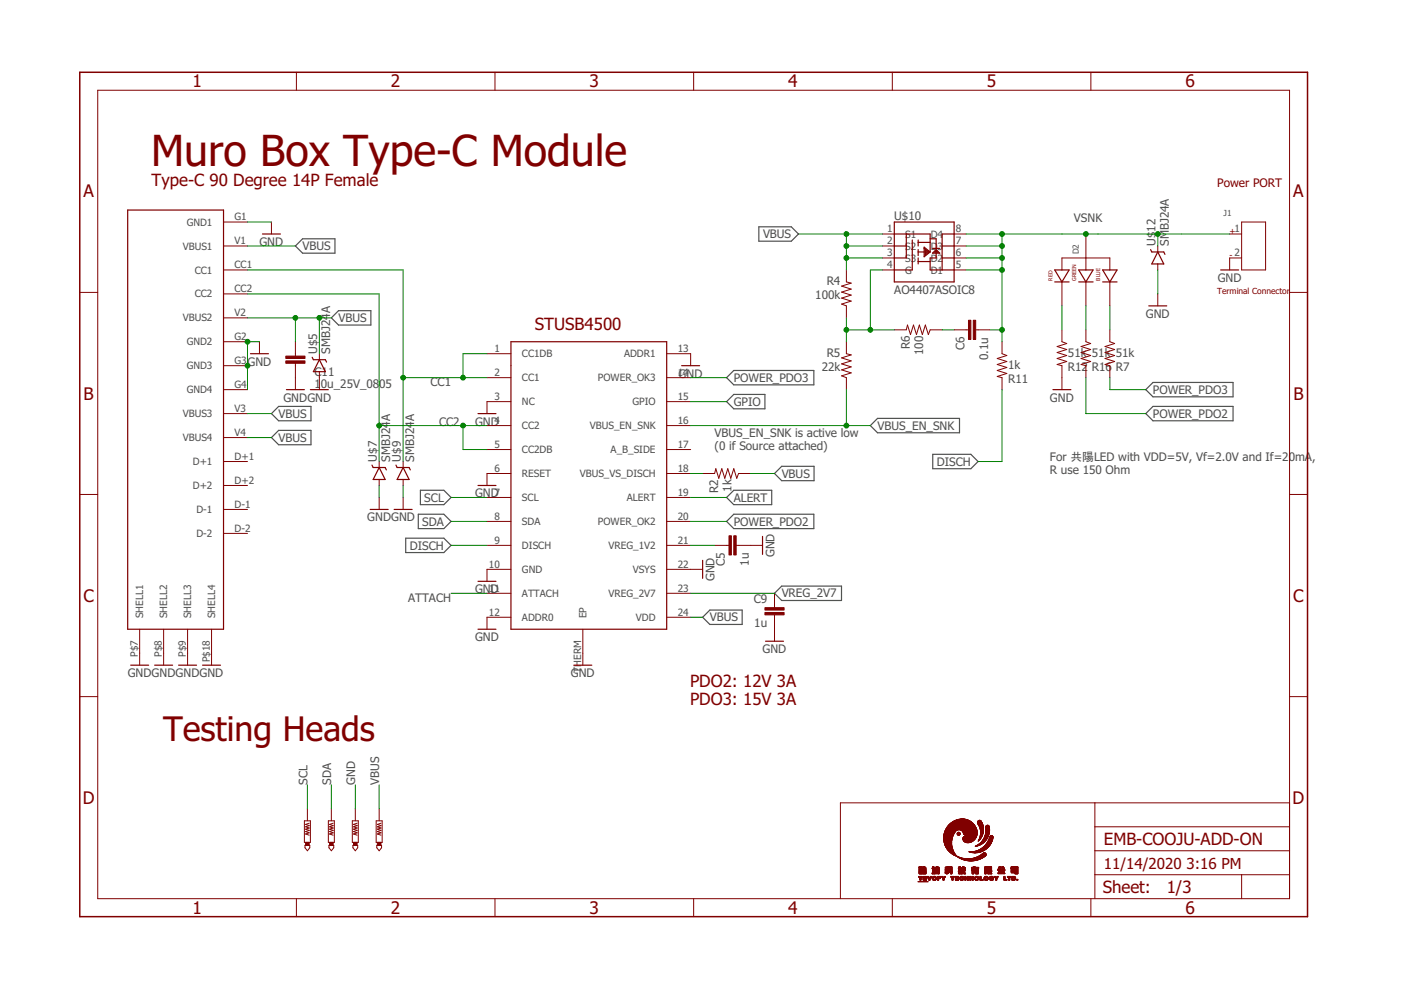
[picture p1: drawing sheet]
<svg xmlns="http://www.w3.org/2000/svg" width="297mm" height="210mm" viewBox="0 0 297 210" stroke-linecap="round" stroke-linejoin="round" font-family="sans-serif">
<defs><g id="words">
<text font-size="9.1" fill="#800000" x="32" y="35.1">Muro Box Type-C Module</text>
<text font-size="7.2" fill="#800000" x="34.6" y="157">Testing Heads</text>
<g font-size="3.7" fill="#800000">
<text x="40.8" y="18.5">1</text>
<text x="82.9" y="18.5">2</text>
<text x="125" y="18.5">3</text>
<text x="167.1" y="18.5">4</text>
<text x="209.2" y="18.5">5</text>
<text x="251.4" y="18.5">6</text>
<text x="17.7" y="41.9">A</text>
<text x="274.2" y="41.9">A</text>
<text x="17.7" y="84.7">B</text>
<text x="274.2" y="84.7">B</text>
<text x="17.7" y="127.6">C</text>
<text x="274.2" y="127.6">C</text>
<text x="17.6" y="170.4">D</text>
<text x="274.1" y="170.4">D</text>
<text x="40.8" y="193.7">1</text>
<text x="82.9" y="193.7">2</text>
<text x="125" y="193.7">3</text>
<text x="167.1" y="193.7">4</text>
<text x="209.2" y="193.7">5</text>
<text x="251.4" y="193.7">6</text>
</g>
<g font-size="3.6" fill="#800000">
<text x="32.1" y="39.5">Type-C 90 Degree 14P Female</text>
<text x="113.4" y="69.9">STUSB4500</text>
<text x="146.3" y="145.6">PDO2: 12V 3A</text>
<text x="146.3" y="149.4">PDO3: 15V 3A</text>
<text x="234" y="179.1">EMB-COOJU-ADD-ON</text>
<text x="233.8" y="189.4">Sheet:</text>
<text x="247.4" y="189.3">1/3</text>
</g>
<g font-size="3.2" fill="#800000">
<text x="234" y="184.2">11/14/2020</text>
<text x="251.6" y="184.2">3:16 PM</text>
</g>
<text font-size="2.5" fill="#800000" x="258.1" y="39.6">Power PORT</text>
<g font-size="2.5" fill="#505050">
<text x="189.6" y="46.6">U$10</text>
<text x="227.7" y="47.1">VSNK</text>
<text x="55" y="52.1">GND</text>
<text x="64.1" y="53">VBUS</text>
<text x="161.8" y="50.5">VBUS</text>
<text x="245" y="52.1" transform="rotate(-90 245 52.1)">U$</text>
<text x="245" y="49.2" transform="rotate(-90 245 49.2)">12</text>
<text x="247.8" y="52.1" transform="rotate(-90 247.8 52.1)">SMBJ24A</text>
<text x="258.2" y="59.8">GND</text>
<text x="172.9" y="63.3">100k</text>
<text x="175.3" y="60.5">R4</text>
<text x="189.6" y="62.3">AO4407ASOIC8</text>
<text x="71.8" y="68.3">VBUS</text>
<text x="242.9" y="67.4">GND</text>
<text x="52.5" y="77.5">GND</text>
<text x="67.2" y="75" transform="rotate(-90 67.2 75)">U$5</text>
<text x="70" y="75" transform="rotate(-90 70 75)">SMBJ24A</text>
<text x="175.3" y="75.7">R5</text>
<text x="192.9" y="74.1" transform="rotate(-90 192.9 74.1)">R6</text>
<text x="195.7" y="75.3" transform="rotate(-90 195.7 75.3)">100</text>
<text x="204.5" y="74.3" transform="rotate(-90 204.5 74.3)">C6</text>
<text x="209.5" y="76.3" transform="rotate(-90 209.5 76.3)">0.1u</text>
<text x="226.4" y="75.8">51k 51k 51k</text>
<text x="66.7" y="82.2">1</text>
<text x="66.7" y="79.7">C11</text>
<text x="68" y="82.2">0u_25V_08</text>
<text x="80.4" y="82.2">05</text>
<text x="91.3" y="81.9">CC1</text>
<text x="143.9" y="80.1">GND</text>
<text x="155.6" y="81">POWER_PDO3</text>
<text x="174.2" y="78.6">22k</text>
<text x="213.7" y="78.3">1k</text>
<text x="213.7" y="81.1">R11</text>
<text x="226.4" y="78.6">R12</text>
<text x="231.5" y="78.6">R16</text>
<text x="236.6" y="78.6">R7</text>
<text x="244.5" y="83.5">POWER_PDO3</text>
<text x="59.1" y="88.6">VBUS</text>
<text x="60.1" y="85.2">GNDGND</text>
<text x="155.6" y="86">GPIO</text>
<text x="222.6" y="85.2">GND</text>
<text x="244.5" y="88.6">POWER_PDO2</text>
<text x="59.1" y="93.7">VBUS</text>
<text x="93.1" y="90.2">CC2</text>
<text x="100.7" y="90.2">GND</text>
<text x="151.5" y="92.7">VBUS_EN_SNK is active low</text>
<text x="151.5" y="95.3">(0 if Source attached)</text>
<text x="186" y="91.1">VBUS_EN_SNK</text>
<text x="79.9" y="97.9" transform="rotate(-90 79.9 97.9)">U$7</text>
<text x="82.7" y="97.9" transform="rotate(-90 82.7 97.9)">SMBJ24A</text>
<text x="85" y="97.9" transform="rotate(-90 85 97.9)">U$9</text>
<text x="87.8" y="97.9" transform="rotate(-90 87.8 97.9)">SMBJ24A</text>
<text x="165.7" y="101.3">VBUS</text>
<text x="198.6" y="98.7">DISCH</text>
<text x="222.6" y="97.7">For 共陽LED with VDD=5V, Vf=2.0V and If=20mA,</text>
<text x="222.6" y="100.4">R use 150 Ohm</text>
<text x="90" y="106.4">SCL</text>
<text x="100.7" y="105.5">GND</text>
<text x="152.2" y="104.6" transform="rotate(-90 152.2 104.6)">R2</text>
<text x="155.1" y="104.3" transform="rotate(-90 155.1 104.3)">1k</text>
<text x="155.6" y="106.4">ALERT</text>
<text x="77.9" y="110.6">GNDGND</text>
<text x="89.5" y="111.4">SDA</text>
<text x="155.6" y="111.4">POWER_PDO2</text>
<text x="86.9" y="116.5">DISCH</text>
<text x="158.7" y="119.9" transform="rotate(-90 158.7 119.9)">1u</text>
<text x="164.2" y="118.2" transform="rotate(-90 164.2 118.2)">GND</text>
<text x="100.7" y="125.8">GND</text>
<text x="151.5" y="123.3" transform="rotate(-90 151.5 123.3)">GND</text>
<text x="153.7" y="120" transform="rotate(-90 153.7 120)">C5</text>
<text x="86.5" y="127.6">ATTACH</text>
<text x="150.5" y="131.8">VBUS</text>
<text x="159.8" y="127.9">C9</text>
<text x="165.7" y="126.7">VREG_2V7</text>
<text x="100.7" y="135.9">GND</text>
<text x="159.9" y="133">1u</text>
<text x="27.1" y="143.6">GNDGNDGNDGND</text>
<text x="121" y="143.6">GND</text>
<text x="161.7" y="138.5">GND</text>
<text x="65.2" y="166.4" transform="rotate(-90 65.2 166.4)">SCL</text>
<text x="70.2" y="166.4" transform="rotate(-90 70.2 166.4)">SDA</text>
<text x="75.3" y="166.4" transform="rotate(-90 75.3 166.4)">GND</text>
<text x="80.4" y="166.4" transform="rotate(-90 80.4 166.4)">VBUS</text>
</g>
<g font-size="2.1" fill="#505050">
<text x="39.6" y="47.8">GND1</text>
<text x="49.7" y="46.7">G1</text>
<text x="38.8" y="52.9">VBUS1</text>
<text x="49.7" y="51.8">V1</text>
<text x="188.1" y="49.3">1</text>
<text x="188.1" y="51.8">2</text>
<text x="191.9" y="50.4">S1</text>
<text x="191.9" y="52.9">S2</text>
<text x="197.3" y="52.9">D3</text>
<text x="197.3" y="50.4">D4</text>
<text x="202.7" y="51.8">7</text>
<text x="202.7" y="49.3">8</text>
<text x="261.7" y="49.3">1</text>
<text x="41.3" y="58">CC1</text>
<text x="49.7" y="56.9">CC1</text>
<text x="188.1" y="56.9">4</text>
<text x="188.1" y="54.3">3</text>
<text x="191.9" y="58">G</text>
<text x="191.9" y="55.4">S3</text>
<text x="197.3" y="58">D1</text>
<text x="197.3" y="55.5">D2</text>
<text x="202.7" y="56.9">5</text>
<text x="202.7" y="54.3">6</text>
<text x="261.7" y="54.3">2</text>
<text x="41.3" y="63.1">CC2</text>
<text x="49.7" y="62">CC2</text>
<text x="38.8" y="68.1">VBUS2</text>
<text x="49.7" y="67">V2</text>
<text x="39.6" y="73.2">GND2</text>
<text x="49.7" y="72.1">G2</text>
<text x="49.7" y="77.2">G3</text>
<text x="104.8" y="74.6">1</text>
<text x="110.7" y="75.8">CC1DB</text>
<text x="132.3" y="75.8">ADDR1</text>
<text x="143.7" y="74.6">13</text>
<text x="39.6" y="78.3">GND3</text>
<text x="39.6" y="83.4">GND4</text>
<text x="49.7" y="82.3">G4</text>
<text x="104.8" y="79.7">2</text>
<text x="110.7" y="80.8">CC1</text>
<text x="126.8" y="80.8">POWER_OK3</text>
<text x="143.7" y="79.7">14</text>
<text x="38.8" y="88.5">VBUS3</text>
<text x="49.7" y="87.3">V3</text>
<text x="104.8" y="84.8">3</text>
<text x="104.8" y="89.9">4</text>
<text x="110.7" y="85.9">NC</text>
<text x="134.1" y="85.9">GPIO</text>
<text x="143.7" y="84.8">15</text>
<text x="143.7" y="89.9">16</text>
<text x="38.8" y="93.5">VBUS4</text>
<text x="49.7" y="92.4">V4</text>
<text x="104.8" y="95">5</text>
<text x="110.7" y="91">CC2</text>
<text x="125.1" y="91">VBUS_EN_SNK</text>
<text x="143.7" y="95">17</text>
<text x="40.9" y="98.6">D+1</text>
<text x="49.7" y="97.5">D+1</text>
<text x="104.8" y="100">6</text>
<text x="110.7" y="96.1">CC2DB</text>
<text x="110.7" y="101.2">RESET</text>
<text x="122.9" y="101.2">VBUS_VS_DISCH</text>
<text x="129.5" y="96.1">A_B_SIDE</text>
<text x="143.7" y="100">18</text>
<text x="40.9" y="103.7">D+2</text>
<text x="49.7" y="102.6">D+2</text>
<text x="49.7" y="107.7">D-1</text>
<text x="104.8" y="105.1">7</text>
<text x="110.7" y="106.2">SCL</text>
<text x="132.9" y="106.2">ALERT</text>
<text x="143.7" y="105.1">19</text>
<text x="41.6" y="108.8">D-1</text>
<text x="41.6" y="113.9">D-2</text>
<text x="49.7" y="112.7">D-2</text>
<text x="104.8" y="110.2">8</text>
<text x="110.7" y="111.3">SDA</text>
<text x="126.8" y="111.3">POWER_OK2</text>
<text x="143.7" y="110.2">20</text>
<text x="104.8" y="115.3">9</text>
<text x="110.7" y="116.4">DISCH</text>
<text x="129" y="116.4">VREG_1V2</text>
<text x="143.7" y="115.3">21</text>
<text x="103.7" y="120.4">10</text>
<text x="103.7" y="125.4">11</text>
<text x="110.7" y="121.5">GND</text>
<text x="134.1" y="121.5">VSYS</text>
<text x="143.7" y="120.4">22</text>
<text x="143.7" y="125.4">23</text>
<text x="30.4" y="131.1" transform="rotate(-90 30.4 131.1)">SHELL1</text>
<text x="35.5" y="131.1" transform="rotate(-90 35.5 131.1)">SHELL2</text>
<text x="40.5" y="131.1" transform="rotate(-90 40.5 131.1)">SHELL3</text>
<text x="45.6" y="131.1" transform="rotate(-90 45.6 131.1)">SHELL4</text>
<text x="103.7" y="130.5">12</text>
<text x="110.7" y="126.6">ATTACH</text>
<text x="110.7" y="131.6">ADDR0</text>
<text x="124.3" y="131.1" transform="rotate(-90 124.3 131.1)">EP</text>
<text x="129" y="126.6">VREG_2V7</text>
<text x="134.8" y="131.6">VDD</text>
<text x="143.7" y="130.5">24</text>
<text x="29.3" y="139.3" transform="rotate(-90 29.3 139.3)">P$7</text>
<text x="34.3" y="139.3" transform="rotate(-90 34.3 139.3)">P$8</text>
<text x="39.4" y="139.3" transform="rotate(-90 39.4 139.3)">P$9</text>
<text x="44.5" y="140.4" transform="rotate(-90 44.5 140.4)">P$18</text>
<text x="123.2" y="142.6" transform="rotate(-90 123.2 142.6)">THERM</text>
</g>
<g font-size="1.8" fill="#505050">
<text x="259.4" y="45.8">J1</text>
<text x="228.7" y="53.9" transform="rotate(-90 228.7 53.9)">D2</text>
</g>
<g font-size="1.8" fill="#800000">
<text x="260.7" y="49.6">+</text>
<text x="260.7" y="54.7">-</text>
<text x="258.1" y="62.4">Terminal Connector</text>
</g>
<g font-size="1.1" fill="#800000">
<text x="223.1" y="59.5" transform="rotate(-90 223.1 59.5)">RED</text>
<text x="228.2" y="59.5" transform="rotate(-90 228.2 59.5)">GREEN</text>
<text x="233.3" y="59.5" transform="rotate(-90 233.3 59.5)">BLUE</text>
</g>
</g></defs>
<g fill="none" stroke="#505050" stroke-width=".25">
<path d="M62.6 52.2l1.6-1.6h6.8v3.1h-6.8zM160.9 48.1h6.9l1.5 1.5-1.5 1.5h-6.9zM70.3 67.4l1.5-1.5h6.8v3h-6.8zM59.1 86.2h6.8v3h-6.8l-1.5-1.5zM59.1 91.2h6.8v3.1h-6.8l-1.5-1.5zM154.1 80.1l1.5-1.6h17v3.1h-17zM154.1 85.2l1.5-1.6h6.6v3.1h-6.6zM184.5 90.2l1.6-1.5h17.3v3.1h-17.3zM197.8 96.3h8l1.6 1.6-1.6 1.5h-8zM242.9 82.6l1.6-1.5h16.9v3h-16.9zM244.5 86.2h16.9v3h-16.9l-1.6-1.5zM86 114.1h8.1l1.5 1.5-1.5 1.6h-8.1z"/>
<path d="M88.7 109h5.4l1.5 1.6-1.5 1.5h-5.4zM89.1 103.9h5l1.5 1.6-1.5 1.5h-5zM154.1 110.6l1.5-1.6h17v3.1h-17zM154.1 105.5l1.5-1.6h8v3.1h-8zM164.2 100.4l1.5-1.5h6.9v3h-6.9zM149 130.9l1.5-1.6h6.9v3.1h-6.9zM164.2 125.8l1.5-1.5h12.7v3h-12.7z"/>
</g>
<g fill="#800000" stroke="#800000" stroke-width=".21">
<path d="M198 186.6h.2z"/>
<path d="M203.8 186.6h.2z"/>
<path d="M206.9 186.6h.3z"/>
<path d="M209 186.6h.2z"/>
<path d="M210.1 186.6h.2z"/>
<path d="M195.1 186.6h.2z"/>
<path d="M195.7 186.6h.7z"/>
<path d="M196.9 186.6h.2z"/>
<path d="M197.9 186.6h.4z"/>
<path d="M198.8 186.6h.2z"/>
<path d="M199.9 186.6h.3z"/>
<path d="M201.8 186.6h.3z"/>
<path d="M202.6 186.6h.6z"/>
<path d="M203.7 186.6h.4z"/>
<path d="M204.6 186.6h.2z"/>
<path d="M205.1 186.6h.2z"/>
<path d="M205.6 186.6h.2z"/>
<path d="M206.1 186.6h.2z"/>
<path d="M206.8 186.6h.5z"/>
<path d="M207.8 186.6h.6z"/>
<path d="M208.9 186.6h.4z"/>
<path d="M210 186.6h.4z"/>
<path d="M211.1 186.6h.2z"/>
<path d="M212.9 186.6h.6z"/>
<path d="M213.9 186.6h.2z"/>
<path d="M214.5 186.6h.6z"/>
<path d="M215.6 186.6h.2z"/>
<path d="M196.9 186.6h.3z"/>
<path d="M197.8 186.6h.6z"/>
<path d="M203.7 186.6h.5z"/>
<path d="M208.8 186.6h.5z"/>
<path d="M210 186.6h.5z"/>
<path d="M195.1 186.5l.2 .1z"/>
<path d="M195.7 186.5l.7 .1z"/>
<path d="M196.9 186.5l.3 .1z"/>
<path d="M197.8 186.5l.6 .1z"/>
<path d="M198.8 186.5l.2 .1z"/>
<path d="M199.9 186.5l.3 .1z"/>
<path d="M201.8 186.5l.3 .1z"/>
<path d="M202.6 186.5l.6 .1z"/>
<path d="M203.6 186.5l.6 .1z"/>
<path d="M204.6 186.5l.2 .1z"/>
<path d="M205.1 186.5l.2 .1z"/>
<path d="M205.6 186.5l.2 .1z"/>
<path d="M206.1 186.5l.3 .1z"/>
<path d="M206.8 186.5l.6 .1z"/>
<path d="M207.8 186.5l.6 .1z"/>
<path d="M208.8 186.5l.6 .1z"/>
<path d="M209.9 186.5l.6 .1z"/>
<path d="M211.1 186.5l.2 .1z"/>
<path d="M212.9 186.5l.6 .1z"/>
<path d="M213.9 186.5l.2 .1z"/>
<path d="M214.5 186.5l.7 .1z"/>
<path d="M215.6 186.5l.2 .1z"/>
<path d="M195.1 186.5h.2z"/>
<path d="M195.7 186.5h.7z"/>
<path d="M196.9 186.5h.3z"/>
<path d="M197.8 186.5h.6z"/>
<path d="M198.8 186.5h.2z"/>
<path d="M199.9 186.5h.3z"/>
<path d="M201.8 186.5h.3z"/>
<path d="M202.6 186.5h.6z"/>
<path d="M203.6 186.5h.6z"/>
<path d="M204.6 186.5h.2z"/>
<path d="M205.1 186.5h.2z"/>
<path d="M205.6 186.5h.2z"/>
<path d="M206.1 186.5h.3z"/>
<path d="M206.8 186.5h.6z"/>
<path d="M207.8 186.5h.6z"/>
<path d="M208.8 186.5h.6z"/>
<path d="M209.9 186.5h.7z"/>
<path d="M211.1 186.5h.2z"/>
<path d="M212.9 186.5h.6z"/>
<path d="M213.9 186.5h.2z"/>
<path d="M214.5 186.5h.7z"/>
<path d="M215.6 186.5h.2z"/>
<path d="M197.7 186.5h.8z"/>
<path d="M203.6 186.5h.7z"/>
<path d="M206.7 186.5h.7z"/>
<path d="M208.7 186.5h.7z"/>
<path d="M209.8 186.5h.8z"/>
<path d="M214.6 186.5h.6z"/>
<path d="M197.7 186.5h.4z"/>
<path d="M198.1 186.5h.4z"/>
<path d="M203.6 186.5h.3z"/>
<path d="M203.9 186.5h.3z"/>
<path d="M206.7 186.5h.3z"/>
<path d="M207.1 186.5h.3z"/>
<path d="M208.7 186.5h.4z"/>
<path d="M209.1 186.5h.3z"/>
<path d="M209.8 186.5h.4z"/>
<path d="M210.2 186.5h.4z"/>
<path d="M214.5 186.5h.8z"/>
<path d="M195.1 186.4l.2 .1z"/>
<path d="M195.7 186.4l.2 .1z"/>
<path d="M196.9 186.4l.3 .1z"/>
<path d="M197.7 186.4l.3 .1z"/>
<path d="M198.2 186.4l.3 .1z"/>
<path d="M198.8 186.4l.2 .1z"/>
<path d="M199.9 186.4l.3 .1z"/>
<path d="M201.8 186.4l.3 .1z"/>
<path d="M202.6 186.4l.2 .1z"/>
<path d="M203.6 186.4l.2 .1z"/>
<path d="M204 186.4l.3 .1z"/>
<path d="M204.6 186.4l.2 .1z"/>
<path d="M205.1 186.4l.2 .1z"/>
<path d="M205.6 186.4l.2 .1z"/>
<path d="M206 186.4l.4 .1z"/>
<path d="M206.7 186.4l.3 .1z"/>
<path d="M207.2 186.4l.2 .1z"/>
<path d="M207.8 186.4l.2 .1z"/>
<path d="M208.7 186.4l.3 .1z"/>
<path d="M209.2 186.4l.3 .1z"/>
<path d="M209.8 186.4l.3 .1z"/>
<path d="M210.3 186.4l.3 .1z"/>
<path d="M211.1 186.4l.2 .1z"/>
<path d="M212.9 186.4l.2 .1z"/>
<path d="M213.9 186.4l.2 .1z"/>
<path d="M214.5 186.4l.3 .1z"/>
<path d="M215 186.4l.3 .1z"/>
<path d="M215.6 186.4l.2 .1z"/>
<path d="M203.5 186.4l.3 .1z"/>
<path d="M206 186.4l.3 .1z"/>
<path d="M206.7 186.4l.2 .1z"/>
<path d="M207.2 186.4l.3 .1z"/>
<path d="M208.7 186.4l.2 .1z"/>
<path d="M209.3 186.4l.2 .1z"/>
<path d="M210.4 186.4l.2 .1z"/>
<path d="M215.1 186.4l.2 .1z"/>
<path d="M195.1 186.4h.2z"/>
<path d="M195.7 186.4h.2z"/>
<path d="M196.8 186.4h.5z"/>
<path d="M197.7 186.4h.2z"/>
<path d="M198.3 186.4h.2z"/>
<path d="M198.8 186.4h.2z"/>
<path d="M199.9 186.4h.3z"/>
<path d="M201.8 186.4h.3z"/>
<path d="M202.6 186.4h.2z"/>
<path d="M203.5 186.4h.3z"/>
<path d="M204.1 186.4h.2z"/>
<path d="M204.6 186.4h.2z"/>
<path d="M205.1 186.4h.2z"/>
<path d="M205.6 186.4h.2z"/>
<path d="M206 186.4h.3z"/>
<path d="M206.7 186.4h.2z"/>
<path d="M207.2 186.4h.3z"/>
<path d="M207.8 186.4h.2z"/>
<path d="M208.7 186.4h.2z"/>
<path d="M209.3 186.4h.2z"/>
<path d="M209.8 186.4h.2z"/>
<path d="M210.4 186.4h.2z"/>
<path d="M211.1 186.4h.2z"/>
<path d="M212.9 186.4h.2z"/>
<path d="M213.9 186.4h.2z"/>
<path d="M214.5 186.4h.3z"/>
<path d="M215.1 186.4h.2z"/>
<path d="M203.5 186.4h.2z"/>
<path d="M206 186.4h.4z"/>
<path d="M207.3 186.4h.2z"/>
<path d="M195.1 186.3l.2 .1z"/>
<path d="M195.7 186.3l.2 .1z"/>
<path d="M196.8 186.3l.5 .1z"/>
<path d="M197.7 186.3l.2 .1z"/>
<path d="M198.3 186.3l.2 .1z"/>
<path d="M198.8 186.3l.2 .1z"/>
<path d="M199.9 186.3l.3 .1z"/>
<path d="M201.8 186.3l.3 .1z"/>
<path d="M202.6 186.3l.2 .1z"/>
<path d="M203.5 186.3l.2 .1z"/>
<path d="M204.1 186.3l.2 .1z"/>
<path d="M204.6 186.3l.2 .1z"/>
<path d="M205.1 186.3l.2 .1z"/>
<path d="M205.6 186.3l.2 .1z"/>
<path d="M205.9 186.3l.5 .1z"/>
<path d="M206.6 186.3l.2 .1z"/>
<path d="M207.3 186.3l.2 .1z"/>
<path d="M207.8 186.3l.2 .1z"/>
<path d="M208.7 186.3l.2 .1z"/>
<path d="M209.3 186.3l.2 .1z"/>
<path d="M209.8 186.3l.2 .1z"/>
<path d="M210.4 186.3l.2 .1z"/>
<path d="M211.1 186.3l.2 .1z"/>
<path d="M212.9 186.3l.2 .1z"/>
<path d="M213.9 186.3l.2 .1z"/>
<path d="M214.5 186.3l.3 .1z"/>
<path d="M215.1 186.3l.2 .1z"/>
<path d="M196.8 186.3l.2 .1z"/>
<path d="M197.1 186.3l.2 .1z"/>
<path d="M210.2 186.3l.4 .1z"/>
<path d="M195.1 186.3h.2z"/>
<path d="M195.7 186.3h.2z"/>
<path d="M196.8 186.3h.2z"/>
<path d="M197.1 186.3h.2z"/>
<path d="M197.7 186.3h.2z"/>
<path d="M198.3 186.3h.2z"/>
<path d="M198.8 186.3h.2z"/>
<path d="M199.9 186.3h.3z"/>
<path d="M201.8 186.3h.3z"/>
<path d="M202.6 186.3h.2z"/>
<path d="M203.5 186.3h.2z"/>
<path d="M204.6 186.3h.2z"/>
<path d="M205.1 186.3h.2z"/>
<path d="M205.6 186.3h.2z"/>
<path d="M205.9 186.3h.5z"/>
<path d="M206.6 186.3h.2z"/>
<path d="M207.3 186.3h.2z"/>
<path d="M207.8 186.3h.2z"/>
<path d="M208.6 186.3h.3z"/>
<path d="M209.3 186.3h.2z"/>
<path d="M209.8 186.3h.2z"/>
<path d="M210.2 186.3h.4z"/>
<path d="M211.1 186.3h.2z"/>
<path d="M212.9 186.3h.2z"/>
<path d="M213.9 186.3h.2z"/>
<path d="M214.5 186.3h.3z"/>
<path d="M215.1 186.3h.2z"/>
<path d="M195.1 186.2l.2 .1z"/>
<path d="M195.7 186.2l.7 .1z"/>
<path d="M196.8 186.2l.2 .1z"/>
<path d="M197.1 186.2l.2 .1z"/>
<path d="M197.7 186.2l.2 .1z"/>
<path d="M198.3 186.2l.2 .1z"/>
<path d="M198.8 186.2l.6 .1z"/>
<path d="M199.9 186.2l.3 .1z"/>
<path d="M201.8 186.2l.3 .1z"/>
<path d="M202.6 186.2l.6 .1z"/>
<path d="M203.5 186.2l.2 .1z"/>
<path d="M204.6 186.2l.7 .1z"/>
<path d="M205.6 186.2l.2 .1z"/>
<path d="M205.9 186.2l.2 .1z"/>
<path d="M206.1 186.2l.3 .1z"/>
<path d="M206.6 186.2l.2 .1z"/>
<path d="M207.3 186.2l.2 .1z"/>
<path d="M207.8 186.2l.2 .1z"/>
<path d="M208.6 186.2l.3 .1z"/>
<path d="M209.3 186.2l.2 .1z"/>
<path d="M209.8 186.2l.2 .1z"/>
<path d="M210.2 186.2l.4 .1z"/>
<path d="M211.1 186.2l.2 .1z"/>
<path d="M212.9 186.2l.2 .1z"/>
<path d="M213.9 186.2l.2 .1z"/>
<path d="M214.5 186.2l.3 .1z"/>
<path d="M215.1 186.2l.2 .1z"/>
<path d="M209.7 186.2l.3 .1z"/>
<path d="M195.1 186.2h.2z"/>
<path d="M195.7 186.2h.7z"/>
<path d="M196.8 186.2h.2z"/>
<path d="M197.1 186.2h.2z"/>
<path d="M197.7 186.2h.2z"/>
<path d="M198.3 186.2h.2z"/>
<path d="M198.8 186.2h.6z"/>
<path d="M199.9 186.2h.3z"/>
<path d="M201.8 186.2h.3z"/>
<path d="M202.6 186.2h.6z"/>
<path d="M203.5 186.2h.2z"/>
<path d="M204.6 186.2h.7z"/>
<path d="M205.6 186.2h.2z"/>
<path d="M205.9 186.2h.2z"/>
<path d="M206.1 186.2h.3z"/>
<path d="M206.6 186.2h.2z"/>
<path d="M207.3 186.2h.2z"/>
<path d="M207.8 186.2h.2z"/>
<path d="M208.6 186.2h.3z"/>
<path d="M209.3 186.2h.2z"/>
<path d="M209.7 186.2h.3z"/>
<path d="M210.2 186.2h.4z"/>
<path d="M211.1 186.2h.3z"/>
<path d="M212.9 186.2h.2z"/>
<path d="M213.9 186.2h.2z"/>
<path d="M214.5 186.2h.3z"/>
<path d="M215.1 186.2h.2z"/>
<path d="M205.8 186.2h.3z"/>
<path d="M205.6 186.2h.5z"/>
<path d="M209.8 186.2h.2z"/>
<path d="M195.1 186.1l.2 .1z"/>
<path d="M195.7 186.1l.7 .1z"/>
<path d="M196.8 186.1l.2 .1z"/>
<path d="M197.1 186.1l.3 .1z"/>
<path d="M197.7 186.1l.2 .1z"/>
<path d="M198.3 186.1l.2 .1z"/>
<path d="M198.8 186.1l.6 .1z"/>
<path d="M199.8 186.1l.5 .1z"/>
<path d="M201.8 186.1l.3 .1z"/>
<path d="M202.6 186.1l.6 .1z"/>
<path d="M203.5 186.1l.2 .1z"/>
<path d="M204.6 186.1l.7 .1z"/>
<path d="M205.6 186.1l.4 .1z"/>
<path d="M206.1 186.1l.3 .1z"/>
<path d="M206.6 186.1l.2 .1z"/>
<path d="M207.3 186.1l.2 .1z"/>
<path d="M207.8 186.1l.2 .1z"/>
<path d="M208.6 186.1l.3 .1z"/>
<path d="M209.3 186.1l.2 .1z"/>
<path d="M209.8 186.1l.2 .1z"/>
<path d="M211 186.1l.4 .1z"/>
<path d="M212.9 186.1l.2 .1z"/>
<path d="M213.9 186.1l.2 .1z"/>
<path d="M214.5 186.1l.3 .1z"/>
<path d="M215.1 186.1l.2 .1z"/>
<path d="M195.1 186.1h.2z"/>
<path d="M195.7 186.1h.2z"/>
<path d="M196.7 186.1h.3z"/>
<path d="M197.1 186.1h.3z"/>
<path d="M197.7 186.1h.2z"/>
<path d="M198.3 186.1h.2z"/>
<path d="M198.8 186.1h.2z"/>
<path d="M199.8 186.1h.5z"/>
<path d="M201.8 186.1h.3z"/>
<path d="M202.6 186.1h.2z"/>
<path d="M203.5 186.1h.2z"/>
<path d="M204.6 186.1h.2z"/>
<path d="M205.1 186.1h.2z"/>
<path d="M205.6 186.1h.4z"/>
<path d="M206.1 186.1h.3z"/>
<path d="M206.6 186.1h.2z"/>
<path d="M207.3 186.1h.2z"/>
<path d="M207.8 186.1h.2z"/>
<path d="M208.7 186.1h.2z"/>
<path d="M209.3 186.1h.2z"/>
<path d="M209.8 186.1h.2z"/>
<path d="M211 186.1h.5z"/>
<path d="M212.9 186.1h.2z"/>
<path d="M213.9 186.1h.2z"/>
<path d="M214.5 186.1h.3z"/>
<path d="M215.1 186.1h.2z"/>
<path d="M196.7 186.1h.2z"/>
<path d="M197.2 186.1h.2z"/>
<path d="M199.8 186.1h.2z"/>
<path d="M200.1 186.1h.2z"/>
<path d="M211 186.1h.2z"/>
<path d="M211.3 186.1h.2z"/>
<path d="M204.1 186.1h.2z"/>
<path d="M206.7 186.1h.2z"/>
<path d="M210.4 186.1h.1z"/>
<path d="M195.1 186l.2 .1z"/>
<path d="M195.7 186l.2 .1z"/>
<path d="M196.7 186l.2 .1z"/>
<path d="M197.2 186l.2 .1z"/>
<path d="M197.7 186l.2 .1z"/>
<path d="M198.3 186l.2 .1z"/>
<path d="M198.8 186l.2 .1z"/>
<path d="M199.8 186l.2 .1z"/>
<path d="M200.1 186l.2 .1z"/>
<path d="M201.8 186l.3 .1z"/>
<path d="M202.6 186l.2 .1z"/>
<path d="M203.5 186l.3 .1z"/>
<path d="M204.1 186l.2 .1z"/>
<path d="M204.6 186l.2 .1z"/>
<path d="M205.1 186l.2 .1z"/>
<path d="M205.6 186l.4 .1z"/>
<path d="M206.1 186l.3 .1z"/>
<path d="M206.7 186l.2 .1z"/>
<path d="M207.2 186l.3 .1z"/>
<path d="M207.8 186l.2 .1z"/>
<path d="M208.7 186l.2 .1z"/>
<path d="M209.3 186l.2 .1z"/>
<path d="M209.8 186l.2 .1z"/>
<path d="M210.4 186l.2 .1z"/>
<path d="M210.9 186l.3 .1z"/>
<path d="M211.3 186l.2 .1z"/>
<path d="M212.9 186l.2 .1z"/>
<path d="M213.9 186l.2 .1z"/>
<path d="M214.5 186l.3 .1z"/>
<path d="M215.1 186l.2 .1z"/>
<path d="M197.7 186l.3 .1z"/>
<path d="M198.2 186l.3 .1z"/>
<path d="M199.7 186l.3 .1z"/>
<path d="M203.6 186l.2 .1z"/>
<path d="M209.8 186l.3 .1z"/>
<path d="M195.1 186h.2z"/>
<path d="M195.7 186h.2z"/>
<path d="M196.7 186h.2z"/>
<path d="M197.2 186h.2z"/>
<path d="M197.7 186h.3z"/>
<path d="M198.2 186h.3z"/>
<path d="M198.8 186h.2z"/>
<path d="M199.7 186h.3z"/>
<path d="M200.1 186h.2z"/>
<path d="M201.8 186h.3z"/>
<path d="M202.6 186h.2z"/>
<path d="M203.6 186h.2z"/>
<path d="M204 186h.3z"/>
<path d="M204.6 186h.2z"/>
<path d="M205.1 186h.2z"/>
<path d="M205.6 186h.4z"/>
<path d="M206.1 186h.3z"/>
<path d="M206.7 186h.3z"/>
<path d="M207.2 186h.2z"/>
<path d="M207.8 186h.2z"/>
<path d="M208.7 186h.3z"/>
<path d="M209.2 186h.3z"/>
<path d="M209.8 186h.3z"/>
<path d="M210.3 186h.3z"/>
<path d="M210.9 186h.2z"/>
<path d="M211.3 186h.2z"/>
<path d="M212.9 186h.2z"/>
<path d="M213.9 186h.2z"/>
<path d="M214.5 186h.3z"/>
<path d="M215 186h.3z"/>
<path d="M194.8 185.9l.7 .1z"/>
<path d="M195.7 185.9l.7 .1z"/>
<path d="M196.7 185.9l.2 .1z"/>
<path d="M197.2 185.9l.2 .1z"/>
<path d="M197.7 185.9l.8 .1z"/>
<path d="M198.8 185.9l.6 .1z"/>
<path d="M199.7 185.9l.2 .1z"/>
<path d="M200.2 185.9l.2 .1z"/>
<path d="M201.6 185.9l.7 .1z"/>
<path d="M202.6 185.9l.6 .1z"/>
<path d="M203.6 185.9l.7 .1z"/>
<path d="M204.6 185.9l.2 .1z"/>
<path d="M205.1 185.9l.2 .1z"/>
<path d="M205.6 185.9l.3 .1z"/>
<path d="M206.1 185.9l.3 .1z"/>
<path d="M206.7 185.9l.7 .1z"/>
<path d="M207.8 185.9l.2 .1z"/>
<path d="M208.7 185.9l.7 .1z"/>
<path d="M209.8 185.9l.8 .1z"/>
<path d="M210.9 185.9l.2 .1z"/>
<path d="M211.3 185.9l.2 .1z"/>
<path d="M212.9 185.9l.2 .1z"/>
<path d="M213.6 185.9l.7 .1z"/>
<path d="M214.5 185.9l.8 .1z"/>
<path d="M197.8 185.9l.6 .1z"/>
<path d="M203.6 185.9l.6 .1z"/>
<path d="M209.9 185.9l.6 .1z"/>
<path d="M211.4 185.9l.2 .1z"/>
<path d="M214.6 185.9l.6 .1z"/>
<path d="M194.8 185.9h.7z"/>
<path d="M195.7 185.9h.7z"/>
<path d="M196.7 185.9h.2z"/>
<path d="M197.2 185.9h.2z"/>
<path d="M197.8 185.9h.6z"/>
<path d="M198.8 185.9h.6z"/>
<path d="M199.7 185.9h.2z"/>
<path d="M200.2 185.9h.2z"/>
<path d="M201.6 185.9h.7z"/>
<path d="M202.6 185.9h.6z"/>
<path d="M203.6 185.9h.6z"/>
<path d="M204.6 185.9h.2z"/>
<path d="M205.1 185.9h.2z"/>
<path d="M205.6 185.9h.3z"/>
<path d="M206.1 185.9h.3z"/>
<path d="M206.8 185.9h.6z"/>
<path d="M207.8 185.9h.2z"/>
<path d="M208.8 185.9h.6z"/>
<path d="M209.9 185.9h.6z"/>
<path d="M210.9 185.9h.2z"/>
<path d="M211.4 185.9h.2z"/>
<path d="M212.9 185.9h.2z"/>
<path d="M213.6 185.9h.7z"/>
<path d="M214.5 185.9h.7z"/>
<path d="M199.6 185.9h.3z"/>
<path d="M194.8 185.8l.7 .1z"/>
<path d="M195.7 185.8l.7 .1z"/>
<path d="M196.6 185.8l.2 .1z"/>
<path d="M197.3 185.8l.2 .1z"/>
<path d="M197.8 185.8l.6 .1z"/>
<path d="M198.8 185.8l.6 .1z"/>
<path d="M199.6 185.8l.3 .1z"/>
<path d="M200.2 185.8l.2 .1z"/>
<path d="M201.6 185.8l.7 .1z"/>
<path d="M202.6 185.8l.6 .1z"/>
<path d="M203.7 185.8l.5 .1z"/>
<path d="M204.6 185.8l.2 .1z"/>
<path d="M205.1 185.8l.2 .1z"/>
<path d="M205.6 185.8l.2 .1z"/>
<path d="M206.1 185.8l.3 .1z"/>
<path d="M206.8 185.8l.5 .1z"/>
<path d="M207.8 185.8l.2 .1z"/>
<path d="M208.9 185.8l.4 .1z"/>
<path d="M210 185.8l.5 .1z"/>
<path d="M210.8 185.8l.3 .1z"/>
<path d="M211.4 185.8l.2 .1z"/>
<path d="M212.9 185.8l.2 .1z"/>
<path d="M213.6 185.8l.7 .1z"/>
<path d="M214.5 185.8l.6 .1z"/>
<path d="M197.9 185.8l.4 .1z"/>
<path d="M203.7 185.8l.4 .1z"/>
<path d="M210 185.8l.4 .1z"/>
<path d="M210.8 185.8l.2 .1z"/>
<path d="M198 185.8h.2z"/>
<path d="M203.8 185.8h.2z"/>
<path d="M206.9 185.8h.3z"/>
<path d="M209 185.8h.2z"/>
<path d="M210.1 185.8h.2z"/>
<path d="M194.9 185.3h.7z"/>
<path d="M195.6 185.3h.7z"/>
<path d="M197.6 185.3h.4z"/>
<path d="M198.1 185.3h.2z"/>
<path d="M198.9 185.3h.2z"/>
<path d="M200.6 185.3h.3z"/>
<path d="M201.5 185.3h.3z"/>
<path d="M203.3 185.3h.3z"/>
<path d="M203.7 185.3h.4z"/>
<path d="M204.3 185.3h.4z"/>
<path d="M206.1 185.3h.4z"/>
<path d="M206.8 185.3h.6z"/>
<path d="M208.8 185.3h.3z"/>
<path d="M209.4 185.3h.4z"/>
<path d="M210 185.3h.3z"/>
<path d="M215.2 185.3h.6z"/>
<path d="M194.9 185.2l.7 .1z"/>
<path d="M195.6 185.2l.7 .1z"/>
<path d="M197.6 185.2l.4 .1z"/>
<path d="M198.1 185.2l.2 .1z"/>
<path d="M198.3 185.2l.3 .1z"/>
<path d="M198.7 185.2l.4 .1z"/>
<path d="M200.6 185.2l.3 .1z"/>
<path d="M201.5 185.2l.3 .1z"/>
<path d="M203.2 185.2l.4 .1z"/>
<path d="M203.7 185.2l.4 .1z"/>
<path d="M204.3 185.2l.4 .1z"/>
<path d="M206.1 185.2l.4 .1z"/>
<path d="M206.8 185.2l.6 .1z"/>
<path d="M208.8 185.2l.3 .1z"/>
<path d="M209.4 185.2l.4 .1z"/>
<path d="M210 185.2l.3 .1z"/>
<path d="M211.6 185.2l1 .1z"/>
<path d="M212.7 185.2l.4 .1z"/>
<path d="M215.2 185.2l.6 .1z"/>
<path d="M194.9 185.2h.7z"/>
<path d="M195.6 185.2h.7z"/>
<path d="M197.6 185.2h.4z"/>
<path d="M198 185.2h.6z"/>
<path d="M198.7 185.2h.4z"/>
<path d="M200.6 185.2h.3z"/>
<path d="M201.5 185.2h.3z"/>
<path d="M203.2 185.2h.4z"/>
<path d="M203.7 185.2h.4z"/>
<path d="M204.3 185.2h.4z"/>
<path d="M206.1 185.2h.4z"/>
<path d="M206.8 185.2h.6z"/>
<path d="M208.8 185.2h.3z"/>
<path d="M209.4 185.2h.4z"/>
<path d="M209.9 185.2h.4z"/>
<path d="M211.6 185.2h1z"/>
<path d="M212.7 185.2h.4z"/>
<path d="M215.1 185.2h.7z"/>
<path d="M198.6 185.2h.5z"/>
<path d="M203.7 185.2h.5z"/>
<path d="M212.6 185.2h.4z"/>
<path d="M194.9 185.1l.7 .1z"/>
<path d="M195.6 185.1l.7 .1z"/>
<path d="M197.6 185.1l.4 .1z"/>
<path d="M198.1 185.1l1 .1z"/>
<path d="M200.4 185.1l.2 .1z"/>
<path d="M200.6 185.1l.3 .1z"/>
<path d="M200.9 185.1l.2 .1z"/>
<path d="M201.5 185.1l.3 .1z"/>
<path d="M203.2 185.1l.4 .1z"/>
<path d="M203.8 185.1l.3 .1z"/>
<path d="M204.3 185.1l.3 .1z"/>
<path d="M206.1 185.1l.4 .1z"/>
<path d="M206.8 185.1l.7 .1z"/>
<path d="M208.8 185.1l.3 .1z"/>
<path d="M209.4 185.1l.4 .1z"/>
<path d="M209.9 185.1l.3 .1z"/>
<path d="M211.6 185.1l1.4 .1z"/>
<path d="M215.1 185.1l.7 .1z"/>
<path d="M197.7 185.1l.3 .1z"/>
<path d="M203.8 185.1l.4 .1z"/>
<path d="M204.2 185.1l.5 .1z"/>
<path d="M194.9 185.1h.7z"/>
<path d="M195.6 185.1h.7z"/>
<path d="M197.7 185.1h.3z"/>
<path d="M198 185.1h.5z"/>
<path d="M198.5 185.1h.6z"/>
<path d="M200.4 185.1h.2z"/>
<path d="M200.6 185.1h.3z"/>
<path d="M200.9 185.1h.2z"/>
<path d="M201.5 185.1h.3z"/>
<path d="M203.2 185.1h.4z"/>
<path d="M203.8 185.1h.4z"/>
<path d="M204.2 185.1h.4z"/>
<path d="M206.1 185.1h.4z"/>
<path d="M206.8 185.1h.6z"/>
<path d="M208.8 185.1h.3z"/>
<path d="M209.4 185.1h.5z"/>
<path d="M209.9 185.1h.3z"/>
<path d="M211.6 185.1h1.4z"/>
<path d="M215.1 185.1h.7z"/>
<path d="M194.9 185.1h.2z"/>
<path d="M195.3 185.1h.3z"/>
<path d="M198.1 185.1h.2z"/>
<path d="M198.3 185.1h.2z"/>
<path d="M198.5 185.1h.3z"/>
<path d="M198.9 185.1h.2z"/>
<path d="M203.8 185.1h.8z"/>
<path d="M207.1 185.1h.3z"/>
<path d="M209.4 185.1h.3z"/>
<path d="M194.9 185l.2 .1z"/>
<path d="M195.3 185l.3 .1z"/>
<path d="M195.6 185l.3 .1z"/>
<path d="M196 185l.3 .1z"/>
<path d="M197.7 185l.3 .1z"/>
<path d="M198.1 185l.2 .1z"/>
<path d="M198.3 185l.2 .1z"/>
<path d="M198.5 185l.3 .1z"/>
<path d="M198.9 185l.2 .1z"/>
<path d="M200.4 185l.2 .1z"/>
<path d="M200.6 185l.3 .1z"/>
<path d="M200.9 185l.2 .1z"/>
<path d="M201.5 185l.3 .1z"/>
<path d="M203.3 185l.3 .1z"/>
<path d="M203.8 185l.8 .1z"/>
<path d="M206.1 185l.4 .1z"/>
<path d="M207.1 185l.3 .1z"/>
<path d="M208.8 185l.6 .1z"/>
<path d="M209.4 185l.3 .1z"/>
<path d="M209.9 185l.3 .1z"/>
<path d="M211.6 185l.4 .1z"/>
<path d="M212.6 185l.4 .1z"/>
<path d="M215.5 185l.3 .1z"/>
<path d="M203.9 185l.6 .1z"/>
<path d="M209.8 185l.4 .1z"/>
<path d="M211.6 185l.5 .1z"/>
<path d="M214.4 185l1 .1z"/>
<path d="M194.9 185h.2z"/>
<path d="M195.3 185h.3z"/>
<path d="M195.6 185h.3z"/>
<path d="M196 185h.3z"/>
<path d="M197.7 185h.3z"/>
<path d="M198.1 185h.2z"/>
<path d="M198.3 185h.2z"/>
<path d="M198.5 185h.3z"/>
<path d="M198.9 185h.2z"/>
<path d="M200.4 185h.2z"/>
<path d="M200.6 185h.3z"/>
<path d="M200.9 185h.3z"/>
<path d="M201.5 185h.3z"/>
<path d="M203.3 185h.3z"/>
<path d="M203.9 185h.6z"/>
<path d="M206.1 185h.4z"/>
<path d="M207.1 185h.3z"/>
<path d="M208.8 185h.6z"/>
<path d="M209.4 185h.3z"/>
<path d="M209.9 185h.3z"/>
<path d="M211.6 185h.5z"/>
<path d="M212.6 185h.4z"/>
<path d="M214.4 185h1z"/>
<path d="M215.5 185h.3z"/>
<path d="M194.9 185h.7z"/>
<path d="M200.9 185h.5z"/>
<path d="M206.1 185h1.3z"/>
<path d="M209.8 185h.4z"/>
<path d="M211.7 185h.4z"/>
<path d="M194.9 184.9l.7 .1z"/>
<path d="M195.6 184.9l.3 .1z"/>
<path d="M196 184.9l.3 .1z"/>
<path d="M197.7 184.9l.3 .1z"/>
<path d="M198.1 184.9l.2 .1z"/>
<path d="M198.3 184.9l.5 .1z"/>
<path d="M198.9 184.9l.2 .1z"/>
<path d="M200.4 184.9l.2 .1z"/>
<path d="M200.6 184.9l.3 .1z"/>
<path d="M200.9 184.9l.9 .1z"/>
<path d="M203.3 184.9l.3 .1z"/>
<path d="M203.9 184.9l.6 .1z"/>
<path d="M206.1 184.9l1.3 .1z"/>
<path d="M208.8 184.9l.6 .1z"/>
<path d="M209.4 184.9l.3 .1z"/>
<path d="M209.8 184.9l.3 .1z"/>
<path d="M211.7 184.9l.4 .1z"/>
<path d="M212.6 184.9l.3 .1z"/>
<path d="M214.4 184.9l1 .1z"/>
<path d="M215.5 184.9l.3 .1z"/>
<path d="M198.3 184.9l.8 .1z"/>
<path d="M204 184.9l.4 .1z"/>
<path d="M194.9 184.9h.7z"/>
<path d="M195.6 184.9h.3z"/>
<path d="M196 184.9h.3z"/>
<path d="M197.7 184.9h.3z"/>
<path d="M198.1 184.9h.2z"/>
<path d="M198.3 184.9h.3z"/>
<path d="M198.6 184.9h.5z"/>
<path d="M200.4 184.9h.2z"/>
<path d="M200.6 184.9h.3z"/>
<path d="M200.9 184.9h1z"/>
<path d="M203.3 184.9h.3z"/>
<path d="M204 184.9h.4z"/>
<path d="M206.1 184.9h1.3z"/>
<path d="M208.8 184.9h.6z"/>
<path d="M209.4 184.9h.3z"/>
<path d="M209.8 184.9h.3z"/>
<path d="M211.7 184.9h.5z"/>
<path d="M212.5 184.9h.4z"/>
<path d="M214.4 184.9h1z"/>
<path d="M215.5 184.9h.3z"/>
<path d="M201 184.9h.9z"/>
<path d="M208.8 184.9h.3z"/>
<path d="M209.1 184.9h.3z"/>
<path d="M209.8 184.9h.4z"/>
<path d="M194.9 184.8l.7 .1z"/>
<path d="M195.6 184.8l.3 .1z"/>
<path d="M196 184.8l.3 .1z"/>
<path d="M197.7 184.8l.3 .1z"/>
<path d="M198.1 184.8l.2 .1z"/>
<path d="M198.3 184.8l.3 .1z"/>
<path d="M198.6 184.8l.5 .1z"/>
<path d="M200.4 184.8l.2 .1z"/>
<path d="M200.6 184.8l.3 .1z"/>
<path d="M200.9 184.8l.2 .1z"/>
<path d="M201.1 184.8l.8 .1z"/>
<path d="M203.3 184.8l.3 .1z"/>
<path d="M204 184.8l.4 .1z"/>
<path d="M206.1 184.8l1.3 .1z"/>
<path d="M208.8 184.8l.3 .1z"/>
<path d="M209.1 184.8l.3 .1z"/>
<path d="M209.4 184.8l.3 .1z"/>
<path d="M209.8 184.8l.4 .1z"/>
<path d="M211.8 184.8l.4 .1z"/>
<path d="M212.5 184.8l.4 .1z"/>
<path d="M214.4 184.8l1 .1z"/>
<path d="M215.5 184.8l.3 .1z"/>
<path d="M194.9 184.8h.7z"/>
<path d="M195.6 184.8h.7z"/>
<path d="M197.7 184.8h.3z"/>
<path d="M198.1 184.8h.2z"/>
<path d="M198.9 184.8h.2z"/>
<path d="M200.4 184.8h.2z"/>
<path d="M200.6 184.8h.3z"/>
<path d="M200.9 184.8h.2z"/>
<path d="M201.2 184.8h.7z"/>
<path d="M203.3 184.8h.3z"/>
<path d="M204 184.8h.4z"/>
<path d="M206.1 184.8h1.3z"/>
<path d="M208.8 184.8h.3z"/>
<path d="M209.1 184.8h.3z"/>
<path d="M209.4 184.8h.3z"/>
<path d="M209.8 184.8h.4z"/>
<path d="M211.8 184.8h.4z"/>
<path d="M212.5 184.8h.4z"/>
<path d="M214.4 184.8h.3z"/>
<path d="M215.1 184.8h.3z"/>
<path d="M215.5 184.8h.3z"/>
<path d="M194.9 184.8h.2z"/>
<path d="M195.3 184.8h.3z"/>
<path d="M198.3 184.8h.8z"/>
<path d="M201.3 184.8h.6z"/>
<path d="M203.2 184.8h.4z"/>
<path d="M204 184.8h.5z"/>
<path d="M201.5 184.8h.4z"/>
<path d="M203.9 184.8h.6z"/>
<path d="M206.1 184.8h.4z"/>
<path d="M207.1 184.8h.3z"/>
<path d="M209.4 184.8h.8z"/>
<path d="M194.9 184.7l.2 .1z"/>
<path d="M195.3 184.7l.3 .1z"/>
<path d="M195.6 184.7l.7 .1z"/>
<path d="M197.7 184.7l.3 .1z"/>
<path d="M198.1 184.7l.2 .1z"/>
<path d="M198.3 184.7l.8 .1z"/>
<path d="M200.4 184.7l.2 .1z"/>
<path d="M200.6 184.7l.3 .1z"/>
<path d="M200.9 184.7l.2 .1z"/>
<path d="M201.5 184.7l.4 .1z"/>
<path d="M203.2 184.7l.4 .1z"/>
<path d="M203.9 184.7l.6 .1z"/>
<path d="M206.1 184.7l.4 .1z"/>
<path d="M207.1 184.7l.3 .1z"/>
<path d="M208.8 184.7l.3 .1z"/>
<path d="M209.1 184.7l.3 .1z"/>
<path d="M209.4 184.7l.9 .1z"/>
<path d="M211.8 184.7l.4 .1z"/>
<path d="M212.5 184.7l.3 .1z"/>
<path d="M214.4 184.7l.3 .1z"/>
<path d="M215.1 184.7l.3 .1z"/>
<path d="M215.5 184.7l.3 .1z"/>
<path d="M194.9 184.7h.3z"/>
<path d="M195.2 184.7h.3z"/>
<path d="M195.6 184.7h.7z"/>
<path d="M197.7 184.7h.3z"/>
<path d="M198.1 184.7h.2z"/>
<path d="M198.3 184.7h.8z"/>
<path d="M200.4 184.7h.2z"/>
<path d="M200.6 184.7h.3z"/>
<path d="M200.9 184.7h.2z"/>
<path d="M201.2 184.7h.7z"/>
<path d="M203.2 184.7h.4z"/>
<path d="M203.9 184.7h.6z"/>
<path d="M206.1 184.7h.4z"/>
<path d="M207.1 184.7h.3z"/>
<path d="M208.8 184.7h.3z"/>
<path d="M209.1 184.7h.3z"/>
<path d="M209.4 184.7h.9z"/>
<path d="M211.8 184.7h.5z"/>
<path d="M212.4 184.7h.4z"/>
<path d="M214.4 184.7h.3z"/>
<path d="M215.1 184.7h.3z"/>
<path d="M215.5 184.7h.3z"/>
<path d="M201.2 184.7h.6z"/>
<path d="M211.9 184.7h.3z"/>
<path d="M200.6 184.7h.5z"/>
<path d="M201.2 184.7h.3z"/>
<path d="M201.5 184.7h.3z"/>
<path d="M203.8 184.7h.8z"/>
<path d="M206.1 184.7h1.3z"/>
<path d="M209.4 184.7h.6z"/>
<path d="M210 184.7h.2z"/>
<path d="M211.9 184.7h.4z"/>
<path d="M194.9 184.6l.7 .1z"/>
<path d="M195.6 184.6l.7 .1z"/>
<path d="M197.7 184.6l.3 .1z"/>
<path d="M198.1 184.6l.2 .1z"/>
<path d="M198.3 184.6l.8 .1z"/>
<path d="M200.4 184.6l.2 .1z"/>
<path d="M200.6 184.6l.5 .1z"/>
<path d="M201.2 184.6l.3 .1z"/>
<path d="M201.5 184.6l.3 .1z"/>
<path d="M203.2 184.6l.4 .1z"/>
<path d="M203.8 184.6l.8 .1z"/>
<path d="M206.1 184.6l1.3 .1z"/>
<path d="M208.8 184.6l.3 .1z"/>
<path d="M209.1 184.6l.3 .1z"/>
<path d="M209.4 184.6l.6 .1z"/>
<path d="M210 184.6l.3 .1z"/>
<path d="M211.9 184.6l.4 .1z"/>
<path d="M212.4 184.6l.4 .1z"/>
<path d="M214.4 184.6l.3 .1z"/>
<path d="M215.1 184.6l.3 .1z"/>
<path d="M215.5 184.6l.3 .1z"/>
<path d="M198.3 184.6l.3 .1z"/>
<path d="M203.8 184.6l.4 .1z"/>
<path d="M204.2 184.6l.4 .1z"/>
<path d="M194.9 184.6h.7z"/>
<path d="M195.8 184.6h.3z"/>
<path d="M197.7 184.6h.3z"/>
<path d="M198.1 184.6h.2z"/>
<path d="M198.3 184.6h.8z"/>
<path d="M200.4 184.6h.2z"/>
<path d="M200.6 184.6h.5z"/>
<path d="M201.2 184.6h.3z"/>
<path d="M201.5 184.6h.3z"/>
<path d="M203.3 184.6h.3z"/>
<path d="M203.8 184.6h.4z"/>
<path d="M204.2 184.6h.5z"/>
<path d="M206.1 184.6h1.3z"/>
<path d="M208.8 184.6h.3z"/>
<path d="M209.1 184.6h.3z"/>
<path d="M209.4 184.6h.3z"/>
<path d="M211.9 184.6h.4z"/>
<path d="M214.4 184.6h.3z"/>
<path d="M215.1 184.6h.3z"/>
<path d="M215.5 184.6h.3z"/>
<path d="M203.3 184.6h.4z"/>
<path d="M203.8 184.6h.3z"/>
<path d="M204.3 184.6h.3z"/>
<path d="M206 184.6h1.5z"/>
<path d="M209.4 184.6h.8z"/>
<path d="M194.9 184.5l.7 .1z"/>
<path d="M195.8 184.5l.3 .1z"/>
<path d="M197.7 184.5l.3 .1z"/>
<path d="M198.1 184.5l.2 .1z"/>
<path d="M198.3 184.5l.8 .1z"/>
<path d="M200.4 184.5l.7 .1z"/>
<path d="M201.2 184.5l.3 .1z"/>
<path d="M201.5 184.5l.3 .1z"/>
<path d="M203.3 184.5l.4 .1z"/>
<path d="M204.3 184.5l.4 .1z"/>
<path d="M206 184.5l1.5 .1z"/>
<path d="M208.8 184.5l.3 .1z"/>
<path d="M209.1 184.5l.3 .1z"/>
<path d="M209.4 184.5l.8 .1z"/>
<path d="M211.9 184.5l.4 .1z"/>
<path d="M214.4 184.5l.3 .1z"/>
<path d="M215.1 184.5l.3 .1z"/>
<path d="M215.5 184.5l.3 .1z"/>
<path d="M195.6 184.5l.7 .1z"/>
<path d="M201.1 184.5l.4 .1z"/>
<path d="M208.8 184.5l.6 .1z"/>
<path d="M211.5 184.5l.4 .1z"/>
<path d="M212 184.5l.4 .1z"/>
<path d="M212.7 184.5l.4 .1z"/>
<path d="M214.4 184.5l1 .1z"/>
<path d="M194.9 184.5h.7z"/>
<path d="M195.6 184.5h.7z"/>
<path d="M197.7 184.5h.3z"/>
<path d="M198.1 184.5h.2z"/>
<path d="M198.3 184.5h.8z"/>
<path d="M200.4 184.5h.7z"/>
<path d="M201.1 184.5h.4z"/>
<path d="M201.5 184.5h.3z"/>
<path d="M203.3 184.5h.4z"/>
<path d="M203.8 184.5h.9z"/>
<path d="M206 184.5h.5z"/>
<path d="M207.1 184.5h.3z"/>
<path d="M208.8 184.5h.6z"/>
<path d="M209.4 184.5h.8z"/>
<path d="M211.5 184.5h.4z"/>
<path d="M212 184.5h.4z"/>
<path d="M212.7 184.5h.3z"/>
<path d="M214.4 184.5h1z"/>
<path d="M215.5 184.5h.3z"/>
<path d="M194.9 184.4l.7 .1z"/>
<path d="M195.6 184.4l.7 .1z"/>
<path d="M197.7 184.4l.3 .1z"/>
<path d="M198.1 184.4l.2 .1z"/>
<path d="M198.3 184.4l.8 .1z"/>
<path d="M200.4 184.4l.7 .1z"/>
<path d="M201.1 184.4l.4 .1z"/>
<path d="M201.5 184.4l.3 .1z"/>
<path d="M203.3 184.4l.4 .1z"/>
<path d="M203.8 184.4l.9 .1z"/>
<path d="M206 184.4l.5 .1z"/>
<path d="M207.1 184.4l.3 .1z"/>
<path d="M208.8 184.4l.5 .1z"/>
<path d="M209.4 184.4l.8 .1z"/>
<path d="M211.6 184.4l.3 .1z"/>
<path d="M212 184.4l.4 .1z"/>
<path d="M212.7 184.4l.4 .1z"/>
<path d="M214.4 184.4l1 .1z"/>
<path d="M215.5 184.4l.3 .1z"/>
<path d="M201.1 184.4l.3 .1z"/>
<path d="M206 184.4l.4 .1z"/>
<path d="M194.9 184.4h.7z"/>
<path d="M195.6 184.4h.7z"/>
<path d="M197.7 184.4h.3z"/>
<path d="M198.1 184.4h.2z"/>
<path d="M198.3 184.4h.3z"/>
<path d="M200.4 184.4h.2z"/>
<path d="M200.6 184.4h.5z"/>
<path d="M201.1 184.4h.3z"/>
<path d="M201.5 184.4h.3z"/>
<path d="M203.3 184.4h.4z"/>
<path d="M203.8 184.4h.9z"/>
<path d="M206 184.4h.4z"/>
<path d="M207.1 184.4h.3z"/>
<path d="M208.8 184.4h.5z"/>
<path d="M209.4 184.4h.8z"/>
<path d="M211.6 184.4h.4z"/>
<path d="M212 184.4h.4z"/>
<path d="M212.6 184.4h.4z"/>
<path d="M214.4 184.4h1z"/>
<path d="M215.5 184.4h.3z"/>
<path d="M198.3 184.4h.8z"/>
<path d="M200.6 184.4h.3z"/>
<path d="M206 184.4h1.4z"/>
<path d="M209.4 184.4h.3z"/>
<path d="M209.9 184.4h.3z"/>
<path d="M203.3 184.4h.3z"/>
<path d="M212.7 184.4h.3z"/>
<path d="M194.9 184.3l.7 .1z"/>
<path d="M195.8 184.3l.3 .1z"/>
<path d="M197.7 184.3l.3 .1z"/>
<path d="M198.1 184.3l.2 .1z"/>
<path d="M198.3 184.3l.8 .1z"/>
<path d="M200.4 184.3l1.1 .1z"/>
<path d="M201.5 184.3l.3 .1z"/>
<path d="M203.3 184.3l.3 .1z"/>
<path d="M203.8 184.3l.9 .1z"/>
<path d="M206.1 184.3l1.3 .1z"/>
<path d="M208.8 184.3l.3 .1z"/>
<path d="M209.1 184.3l.3 .1z"/>
<path d="M209.4 184.3l.3 .1z"/>
<path d="M209.9 184.3l.3 .1z"/>
<path d="M211.6 184.3l.4 .1z"/>
<path d="M212 184.3l.5 .1z"/>
<path d="M212.6 184.3l.4 .1z"/>
<path d="M214.4 184.3l1 .1z"/>
<path d="M215.5 184.3l.3 .1z"/>
<path d="M194.9 184.3h.8z"/>
<path d="M195.8 184.3h.3z"/>
<path d="M197.7 184.3h.3z"/>
<path d="M198.1 184.3h.2z"/>
<path d="M198.3 184.3h.8z"/>
<path d="M200.4 184.3h1z"/>
<path d="M201.5 184.3h.3z"/>
<path d="M203.3 184.3h.3z"/>
<path d="M204.1 184.3h.3z"/>
<path d="M206.1 184.3h1.4z"/>
<path d="M208.8 184.3h.3z"/>
<path d="M209.1 184.3h.3z"/>
<path d="M209.4 184.3h.3z"/>
<path d="M209.9 184.3h.3z"/>
<path d="M211.6 184.3h.4z"/>
<path d="M212.1 184.3h.4z"/>
<path d="M212.6 184.3h.4z"/>
<path d="M215.5 184.3h.3z"/>
<path d="M200.4 184.3h.7z"/>
<path d="M206.1 184.3h1.3z"/>
<path d="M209.4 184.3h.8z"/>
<path d="M194.9 184.2l.8 .1z"/>
<path d="M195.8 184.2l.3 .1z"/>
<path d="M197.7 184.2l.3 .1z"/>
<path d="M198.1 184.2l.2 .1z"/>
<path d="M198.3 184.2l.8 .1z"/>
<path d="M200.4 184.2l.7 .1z"/>
<path d="M201.5 184.2l.3 .1z"/>
<path d="M203.3 184.2l.3 .1z"/>
<path d="M204.1 184.2l.3 .1z"/>
<path d="M206.1 184.2l1.3 .1z"/>
<path d="M208.8 184.2l.3 .1z"/>
<path d="M209.1 184.2l.3 .1z"/>
<path d="M209.4 184.2l.8 .1z"/>
<path d="M211.6 184.2l.4 .1z"/>
<path d="M212.6 184.2l.4 .1z"/>
<path d="M214.4 184.2l1.1 .1z"/>
<path d="M215.5 184.2l.3 .1z"/>
<path d="M194.9 184.2h.8z"/>
<path d="M195.8 184.2h.3z"/>
<path d="M197.7 184.2h.3z"/>
<path d="M198.1 184.2h.2z"/>
<path d="M198.3 184.2h.3z"/>
<path d="M198.8 184.2h.3z"/>
<path d="M200.4 184.2h.7z"/>
<path d="M201.2 184.2h.6z"/>
<path d="M203.3 184.2h.3z"/>
<path d="M204.1 184.2h.3z"/>
<path d="M206.1 184.2h.4z"/>
<path d="M208.8 184.2h.3z"/>
<path d="M209.1 184.2h.3z"/>
<path d="M209.4 184.2h.8z"/>
<path d="M211.7 184.2h.3z"/>
<path d="M212.6 184.2h.4z"/>
<path d="M214.3 184.2h1.1z"/>
<path d="M215.5 184.2h.3z"/>
<path d="M197.6 184.2h.7z"/>
<path d="M198.3 184.2h.8z"/>
<path d="M201.2 184.2h.3z"/>
<path d="M201.5 184.2h.3z"/>
<path d="M212.6 184.2h.3z"/>
<path d="M194.9 184.1l.8 .1z"/>
<path d="M195.8 184.1l.3 .1z"/>
<path d="M197.6 184.1l.7 .1z"/>
<path d="M198.3 184.1l.8 .1z"/>
<path d="M200.6 184.1l.3 .1z"/>
<path d="M201.2 184.1l.3 .1z"/>
<path d="M201.5 184.1l.3 .1z"/>
<path d="M203.2 184.1l.6 .1z"/>
<path d="M204.1 184.1l.3 .1z"/>
<path d="M206.2 184.1l.3 .1z"/>
<path d="M208.8 184.1l.3 .1z"/>
<path d="M209.1 184.1l.3 .1z"/>
<path d="M209.4 184.1l.8 .1z"/>
<path d="M211.7 184.1l.4 .1z"/>
<path d="M212.6 184.1l.3 .1z"/>
<path d="M214.3 184.1l1.1 .1z"/>
<path d="M215.5 184.1l.3 .1z"/>
<path d="M194.9 184.1l1.4 .1z"/>
<path d="M203.2 184.1l1.5 .1z"/>
<path d="M206.2 184.1l.4 .1z"/>
<path d="M194.9 184.1h1.4z"/>
<path d="M197.6 184.1h.7z"/>
<path d="M198.3 184.1h.8z"/>
<path d="M200.6 184.1h.3z"/>
<path d="M201.2 184.1h.3z"/>
<path d="M201.5 184.1h.3z"/>
<path d="M203.2 184.1h1.5z"/>
<path d="M206.2 184.1h.4z"/>
<path d="M208.8 184.1h.3z"/>
<path d="M209.1 184.1h.3z"/>
<path d="M209.4 184.1h.8z"/>
<path d="M211.7 184.1h.4z"/>
<path d="M212.5 184.1h.4z"/>
<path d="M214.3 184.1h1.1z"/>
<path d="M215.5 184.1h.3z"/>
<path d="M206 184.1h1.5z"/>
<path d="M209.4 184.1h.3z"/>
<path d="M209.9 184.1h.3z"/>
<path d="M195 184l.4 .1z"/>
<path d="M195.6 184l.7 .1z"/>
<path d="M197.6 184l.7 .1z"/>
<path d="M198.3 184l.8 .1z"/>
<path d="M200.6 184l.3 .1z"/>
<path d="M201.2 184l.3 .1z"/>
<path d="M201.5 184l.3 .1z"/>
<path d="M203.2 184l1.5 .1z"/>
<path d="M206 184l1.5 .1z"/>
<path d="M208.8 184l.3 .1z"/>
<path d="M209.1 184l.3 .1z"/>
<path d="M209.4 184l.3 .1z"/>
<path d="M209.9 184l.3 .1z"/>
<path d="M211.7 184l.4 .1z"/>
<path d="M212.5 184l.4 .1z"/>
<path d="M214.4 184l1.1 .1z"/>
<path d="M215.5 184l.3 .1z"/>
<path d="M198.3 184l.3 .1z"/>
<path d="M198.8 184l.3 .1z"/>
<path d="M201.1 184l.4 .1z"/>
<path d="M195 184h.4z"/>
<path d="M195.6 184h.7z"/>
<path d="M197.7 184h.3z"/>
<path d="M198.3 184h.8z"/>
<path d="M200.4 184h.6z"/>
<path d="M201.1 184h.4z"/>
<path d="M201.5 184h.3z"/>
<path d="M203.2 184h1.5z"/>
<path d="M206 184h1.5z"/>
<path d="M208.8 184h.3z"/>
<path d="M209.1 184h.3z"/>
<path d="M209.4 184h.3z"/>
<path d="M209.9 184h.3z"/>
<path d="M211.7 184h.4z"/>
<path d="M212.5 184h.4z"/>
<path d="M215.5 184h.3z"/>
<path d="M200.4 184h.7z"/>
<path d="M203.3 184h.3z"/>
<path d="M203.7 184h1z"/>
<path d="M194.8 183.9l.8 .1z"/>
<path d="M195.6 183.9l.2 .1z"/>
<path d="M195.8 183.9l.3 .1z"/>
<path d="M197.7 183.9l.3 .1z"/>
<path d="M198.3 183.9l.8 .1z"/>
<path d="M200.4 183.9l.7 .1z"/>
<path d="M201.1 183.9l.3 .1z"/>
<path d="M201.5 183.9l.3 .1z"/>
<path d="M203.3 183.9l.3 .1z"/>
<path d="M203.7 183.9l1 .1z"/>
<path d="M206 183.9l1.5 .1z"/>
<path d="M208.8 183.9l.6 .1z"/>
<path d="M209.4 183.9l.8 .1z"/>
<path d="M211.8 183.9l.3 .1z"/>
<path d="M212.5 183.9l.3 .1z"/>
<path d="M214.4 183.9l1.4 .1z"/>
<path d="M204.1 183.9l.3 .1z"/>
<path d="M212.4 183.9l.4 .1z"/>
<path d="M194.8 183.9h.8z"/>
<path d="M195.6 183.9h.5z"/>
<path d="M197.7 183.9h.3z"/>
<path d="M198.3 183.9h.8z"/>
<path d="M200.4 183.9h.7z"/>
<path d="M201.1 183.9h.3z"/>
<path d="M201.5 183.9h.3z"/>
<path d="M203.3 183.9h.3z"/>
<path d="M204.1 183.9h.3z"/>
<path d="M206 183.9h1.5z"/>
<path d="M208.8 183.9h.6z"/>
<path d="M209.4 183.9h.8z"/>
<path d="M211.8 183.9h.3z"/>
<path d="M212.4 183.9h.4z"/>
<path d="M214.4 183.9h1.4z"/>
<path d="M206.3 183.9h.4z"/>
<path d="M211.8 183.9h.4z"/>
<path d="M198.5 183.9h.3z"/>
<path d="M200.4 183.9h1z"/>
<path d="M194.8 183.8l.8 .1z"/>
<path d="M195.8 183.8l.3 .1z"/>
<path d="M197.7 183.8l.3 .1z"/>
<path d="M198.5 183.8l.3 .1z"/>
<path d="M200.7 183.8l.7 .1z"/>
<path d="M201.5 183.8l.3 .1z"/>
<path d="M203.3 183.8l.3 .1z"/>
<path d="M204.1 183.8l.3 .1z"/>
<path d="M206.4 183.8l.3 .1z"/>
<path d="M208.8 183.8l.6 .1z"/>
<path d="M209.4 183.8l.8 .1z"/>
<path d="M211.8 183.8l.4 .1z"/>
<path d="M212.4 183.8l.4 .1z"/>
<path d="M214.4 183.8l1.4 .1z"/>
<path d="M194.8 183.8h.8z"/>
<path d="M195.8 183.8h.3z"/>
<path d="M197.7 183.8h.3z"/>
<path d="M198.5 183.8h.4z"/>
<path d="M200.8 183.8h.3z"/>
<path d="M201.5 183.8h.3z"/>
<path d="M203.3 183.8h.3z"/>
<path d="M204.1 183.8h.3z"/>
<path d="M206.3 183.8h.5z"/>
<path d="M208.8 183.8h.6z"/>
<path d="M209.4 183.8h.8z"/>
<path d="M211.8 183.8h.4z"/>
<path d="M212.4 183.8h.4z"/>
<path d="M214.4 183.8h1.4z"/>
<path d="M206.4 183.8h.4z"/>
<path d="M212.4 183.8h.3z"/>
<path d="M205.5 182.5h.7z"/>
<path d="M205.3 182.5h1.1z"/>
<path d="M205.1 182.5h1.5z"/>
<path d="M204.9 182.4l1.9 .1z"/>
<path d="M204.8 182.4h2.1z"/>
<path d="M204.7 182.4h2.3z"/>
<path d="M204.6 182.4h2.5z"/>
<path d="M204.5 182.3l2.7 .1z"/>
<path d="M204.4 182.3h2.9z"/>
<path d="M204.3 182.3h3.1z"/>
<path d="M204.2 182.2l3.3 .1z"/>
<path d="M204.1 182.2h3.5z"/>
<path d="M204 182.2h3.7z"/>
<path d="M204 182.1l3.7 .1z"/>
<path d="M203.9 182.1l3.9 .1z"/>
<path d="M203.8 182.1h4.1z"/>
<path d="M203.8 182.1h1.1z"/>
<path d="M205.6 182.1h2.3z"/>
<path d="M203.8 182l.8 .1z"/>
<path d="M205.8 182l2.2 .1z"/>
<path d="M203.7 182l.7 .1z"/>
<path d="M206 182l2 .1z"/>
<path d="M203.6 182h.7z"/>
<path d="M206.2 182h1.9z"/>
<path d="M203.6 182h.6z"/>
<path d="M206.3 182h1.8z"/>
<path d="M203.5 181.9l.5 .1z"/>
<path d="M206.4 181.9l1.8 .1z"/>
<path d="M203.5 181.9h.4z"/>
<path d="M206.5 181.9h1.7z"/>
<path d="M203.4 181.9h.4z"/>
<path d="M206.6 181.9h1.7z"/>
<path d="M203.4 181.9h.3z"/>
<path d="M206.7 181.9h1.6z"/>
<path d="M203.3 181.8l.4 .1z"/>
<path d="M206.8 181.8l1.6 .1z"/>
<path d="M203.3 181.8l.3 .1z"/>
<path d="M203.2 181.8h.3z"/>
<path d="M206.9 181.8h1.6z"/>
<path d="M207 181.8h1.5z"/>
<path d="M203.2 181.7l.2 .1z"/>
<path d="M207.1 181.7l1.4 .1z"/>
<path d="M203.1 181.7l.2 .1z"/>
<path d="M207.1 181.7l1.5 .1z"/>
<path d="M203.1 181.7h.1z"/>
<path d="M207.2 181.7h1.4z"/>
<path d="M203 181.7h.2z"/>
<path d="M207.2 181.7h1.5z"/>
<path d="M203 181.6l.1 .1z"/>
<path d="M207.3 181.6l1.4 .1z"/>
<path d="M207.4 181.6h1.3z"/>
<path d="M207.4 181.6h1.4z"/>
<path d="M207.5 181.5l1.4 .1z"/>
<path d="M207.5 181.5h1.4z"/>
<path d="M207.6 181.5h1.3z"/>
<path d="M202.6 181.5h.2z"/>
<path d="M207.6 181.5h1.4z"/>
<path d="M202.6 181.4l.2 .1z"/>
<path d="M207.7 181.4l1.3 .1z"/>
<path d="M202.5 181.4h.3z"/>
<path d="M207.7 181.4h1.3z"/>
<path d="M202.5 181.4h.2z"/>
<path d="M207.8 181.4h1.2z"/>
<path d="M202.4 181.4h.3z"/>
<path d="M202.4 181.3l.3 .1z"/>
<path d="M207.9 181.3l1.1 .1z"/>
<path d="M202.3 181.3l.4 .1z"/>
<path d="M202.3 181.3h.3z"/>
<path d="M207.9 181.3h1.1z"/>
<path d="M202.2 181.3h.4z"/>
<path d="M208 181.3h1.1z"/>
<path d="M202.2 181.2l.4 .1z"/>
<path d="M208 181.2l1.1 .1z"/>
<path d="M202.1 181.2l.5 .1z"/>
<path d="M202.1 181.2h.5z"/>
<path d="M208.1 181.2h1z"/>
<path d="M202.1 181.1l.4 .1z"/>
<path d="M208.1 181.1l1 .1z"/>
<path d="M202 181.1l.5 .1z"/>
<path d="M208.2 181.1l.9 .1z"/>
<path d="M202 181.1h.5z"/>
<path d="M208.2 181.1h.9z"/>
<path d="M201.9 181.1h.6z"/>
<path d="M208.2 181.1h.8z"/>
<path d="M201.9 181l.6 .1z"/>
<path d="M208.3 181l.7 .1z"/>
<path d="M201.8 181h.6z"/>
<path d="M208.3 181h.7z"/>
<path d="M208.4 181h.6z"/>
<path d="M201.7 180.9l.7 .1z"/>
<path d="M208.4 180.9l.6 .1z"/>
<path d="M201.7 180.9h.7z"/>
<path d="M208.4 180.9h.6z"/>
<path d="M208.5 180.9h.4z"/>
<path d="M201.6 180.8l.7 .1z"/>
<path d="M208.5 180.8l.4 .1z"/>
<path d="M208.6 180.8l.3 .1z"/>
<path d="M201.6 180.8h.7z"/>
<path d="M206.6 180.8h.3z"/>
<path d="M201.5 180.8h.8z"/>
<path d="M206.3 180.8h.9z"/>
<path d="M201.5 180.7l.8 .1z"/>
<path d="M206.1 180.7l1.2 .1z"/>
<path d="M206 180.7l1.5 .1z"/>
<path d="M201.4 180.7h.8z"/>
<path d="M205.8 180.7h1.8z"/>
<path d="M205.8 180.7h1.9z"/>
<path d="M201.4 180.6l.8 .1z"/>
<path d="M205.7 180.6l2.1 .1z"/>
<path d="M205.6 180.6l2.3 .1z"/>
<path d="M201.4 180.6h.8z"/>
<path d="M205.5 180.6h2.5z"/>
<path d="M201.3 180.6h.9z"/>
<path d="M205.4 180.6h.3z"/>
<path d="M206.2 180.6h1.8z"/>
<path d="M206.4 180.6h1.7z"/>
<path d="M201.3 180.5l.9 .1z"/>
<path d="M206.6 180.5l1.6 .1z"/>
<path d="M201.2 180.5h1z"/>
<path d="M206.7 180.5h1.5z"/>
<path d="M206.8 180.5h1.5z"/>
<path d="M201.2 180.4l.9 .1z"/>
<path d="M206.9 180.4l1.4 .1z"/>
<path d="M207 180.4l1.4 .1z"/>
<path d="M201.1 180.4h1z"/>
<path d="M207.1 180.4h1.3z"/>
<path d="M207.2 180.4h1.3z"/>
<path d="M201.1 180.3l1 .1z"/>
<path d="M207.2 180.3l1.3 .1z"/>
<path d="M207.3 180.3l1.3 .1z"/>
<path d="M201 180.3h1.1z"/>
<path d="M207.4 180.3h1.2z"/>
<path d="M207.4 180.3h1.3z"/>
<path d="M201 180.2l1.1 .1z"/>
<path d="M207.5 180.2l1.2 .1z"/>
<path d="M201 180.2l1 .1z"/>
<path d="M201 180.2h1z"/>
<path d="M207.6 180.2h1.2z"/>
<path d="M200.9 180.2h1.1z"/>
<path d="M207.6 180.2h1.3z"/>
<path d="M200.9 180.1l1.1 .1z"/>
<path d="M207.7 180.1l1.2 .1z"/>
<path d="M200.9 180.1h1.1z"/>
<path d="M207.7 180.1h1.2z"/>
<path d="M207.8 180.1h1.2z"/>
<path d="M200.8 180l1.2 .1z"/>
<path d="M207.9 180l1.1 .1z"/>
<path d="M200.8 180h1.2z"/>
<path d="M207.9 180h1.1z"/>
<path d="M207.9 180h1.2z"/>
<path d="M208 180h1.1z"/>
<path d="M200.8 179.9l1.2 .1z"/>
<path d="M208 179.9l1.1 .1z"/>
<path d="M200.7 179.9l1.2 .1z"/>
<path d="M208.1 179.9l1.1 .1z"/>
<path d="M200.7 179.9h1.2z"/>
<path d="M208.1 179.9h1.1z"/>
<path d="M200.7 179.8l1.2 .1z"/>
<path d="M208.2 179.8l1.1 .1z"/>
<path d="M200.7 179.8h1.2z"/>
<path d="M208.3 179.8h1z"/>
<path d="M200.7 179.7l1.2 .1z"/>
<path d="M208.3 179.7l1 .1z"/>
<path d="M200.6 179.7l1.3 .1z"/>
<path d="M208.3 179.7l1.1 .1z"/>
<path d="M200.6 179.7h1.3z"/>
<path d="M208.3 179.7h1.1z"/>
<path d="M208.4 179.7h1z"/>
<path d="M208.4 179.7h1.1z"/>
<path d="M200.6 179.6l1.2 .1z"/>
<path d="M208.4 179.6l1.1 .1z"/>
<path d="M200.6 179.6h1.2z"/>
<path d="M208.4 179.6h1.1z"/>
<path d="M200.6 179.6h1.3z"/>
<path d="M208.5 179.6h1z"/>
<path d="M200.5 179.6h1.3z"/>
<path d="M200.5 179.5l1.3 .1z"/>
<path d="M208.6 179.5l1 .1z"/>
<path d="M200.5 179.5h1.3z"/>
<path d="M208.6 179.5h1z"/>
<path d="M208.6 179.5h1.1z"/>
<path d="M200.5 179.4l1.3 .1z"/>
<path d="M208.7 179.4l1 .1z"/>
<path d="M206.8 179.4l.1 .1z"/>
<path d="M200.4 179.4h1.4z"/>
<path d="M206.8 179.4h.2z"/>
<path d="M208.7 179.4h1z"/>
<path d="M200.4 179.3l1.4 .1z"/>
<path d="M206.9 179.3l.3 .1z"/>
<path d="M208.7 179.3l1 .1z"/>
<path d="M206.9 179.3l.4 .1z"/>
<path d="M208.8 179.3l.9 .1z"/>
<path d="M200.4 179.3h1.4z"/>
<path d="M207 179.3h.3z"/>
<path d="M208.8 179.3h1z"/>
<path d="M207 179.3h.4z"/>
<path d="M200.4 179.2l1.4 .1z"/>
<path d="M207.1 179.2l.4 .1z"/>
<path d="M208.8 179.2l1 .1z"/>
<path d="M207.1 179.2l.5 .1z"/>
<path d="M208.9 179.2l.9 .1z"/>
<path d="M200.4 179.2h1.4z"/>
<path d="M207.2 179.2h.4z"/>
<path d="M208.9 179.2h1z"/>
<path d="M207.2 179.2h.5z"/>
<path d="M200.3 179.2h1.5z"/>
<path d="M207.3 179.2h.5z"/>
<path d="M200.3 179.1l1.5 .1z"/>
<path d="M207.3 179.1l.5 .1z"/>
<path d="M208.9 179.1l1 .1z"/>
<path d="M200.3 179.1h1.5z"/>
<path d="M207.4 179.1h.4z"/>
<path d="M209 179.1h.9z"/>
<path d="M207.4 179.1h.5z"/>
<path d="M200.3 179l1.5 .1z"/>
<path d="M207.4 179l.5 .1z"/>
<path d="M209 179l1 .1z"/>
<path d="M200.3 179l1.4 .1z"/>
<path d="M207.5 179l.5 .1z"/>
<path d="M200.3 179h1.4z"/>
<path d="M207.5 179h.5z"/>
<path d="M209.1 179h.9z"/>
<path d="M207.5 179h.6z"/>
<path d="M200.3 178.9l1.5 .1z"/>
<path d="M207.6 178.9l.5 .1z"/>
<path d="M209.1 178.9l.9 .1z"/>
<path d="M207.6 178.9l.6 .1z"/>
<path d="M200.3 178.9h1.5z"/>
<path d="M207.6 178.9h.6z"/>
<path d="M209.1 178.9h1z"/>
<path d="M200.3 178.9h1.4z"/>
<path d="M207.7 178.9h.5z"/>
<path d="M200.3 178.8l1.4 .1z"/>
<path d="M207.7 178.8l.6 .1z"/>
<path d="M209.2 178.8l.9 .1z"/>
<path d="M207.8 178.8l.5 .1z"/>
<path d="M200.3 178.8h1.4z"/>
<path d="M207.8 178.8h.6z"/>
<path d="M209.2 178.8h.9z"/>
<path d="M200.2 178.8h1.6z"/>
<path d="M200.2 178.7l1.6 .1z"/>
<path d="M207.9 178.7l.5 .1z"/>
<path d="M209.3 178.7l.8 .1z"/>
<path d="M209.3 178.7l.9 .1z"/>
<path d="M200.2 178.7h1.6z"/>
<path d="M207.9 178.7h.6z"/>
<path d="M209.3 178.7h.9z"/>
<path d="M200.2 178.6l1.6 .1z"/>
<path d="M205 178.6l.4 .1z"/>
<path d="M207.9 178.6l.6 .1z"/>
<path d="M209.3 178.6l.9 .1z"/>
<path d="M200.2 178.6h1.6z"/>
<path d="M204.9 178.6h.7z"/>
<path d="M208 178.6h.6z"/>
<path d="M209.3 178.6h.9z"/>
<path d="M204.8 178.6h.9z"/>
<path d="M209.4 178.6h.8z"/>
<path d="M204.7 178.6h1.1z"/>
<path d="M200.2 178.5l1.5 .1z"/>
<path d="M204.7 178.5l1.1 .1z"/>
<path d="M208.1 178.5l.6 .1z"/>
<path d="M209.4 178.5l.8 .1z"/>
<path d="M204.6 178.5l1.3 .1z"/>
<path d="M200.2 178.5h1.5z"/>
<path d="M204.6 178.5h1.3z"/>
<path d="M208.1 178.5h.6z"/>
<path d="M209.4 178.5h.8z"/>
<path d="M204.5 178.5h1.5z"/>
<path d="M209.4 178.5h.9z"/>
<path d="M200.2 178.4l1.5 .1z"/>
<path d="M204.5 178.4l1.6 .1z"/>
<path d="M208.1 178.4l.7 .1z"/>
<path d="M209.4 178.4l.9 .1z"/>
<path d="M200.2 178.4l1.6 .1z"/>
<path d="M204.4 178.4l1.7 .1z"/>
<path d="M208.2 178.4l.6 .1z"/>
<path d="M200.2 178.4h1.6z"/>
<path d="M204.4 178.4h1.7z"/>
<path d="M208.2 178.4h.6z"/>
<path d="M209.5 178.4h.8z"/>
<path d="M204.4 178.4h1.8z"/>
<path d="M200.2 178.3l1.6 .1z"/>
<path d="M204.4 178.3l1.8 .1z"/>
<path d="M208.2 178.3l.6 .1z"/>
<path d="M209.5 178.3l.8 .1z"/>
<path d="M204.3 178.3l1.9 .1z"/>
<path d="M208.2 178.3l.7 .1z"/>
<path d="M200.2 178.3h1.6z"/>
<path d="M204.3 178.3h2z"/>
<path d="M208.3 178.3h.6z"/>
<path d="M209.5 178.3h.8z"/>
<path d="M200.1 178.3h1.7z"/>
<path d="M209.5 178.3h.9z"/>
<path d="M200.1 178.2l1.7 .1z"/>
<path d="M204.3 178.2l2.1 .1z"/>
<path d="M208.3 178.2l.6 .1z"/>
<path d="M209.5 178.2l.9 .1z"/>
<path d="M200.1 178.2h1.7z"/>
<path d="M204.3 178.2h2.1z"/>
<path d="M208.3 178.2h.7z"/>
<path d="M209.5 178.2h.9z"/>
<path d="M209.6 178.2h.8z"/>
<path d="M204.2 178.2h2.2z"/>
<path d="M208.4 178.2h.6z"/>
<path d="M200.1 178.1l1.7 .1z"/>
<path d="M204.2 178.1l2.3 .1z"/>
<path d="M207.5 178.1l.1 .1z"/>
<path d="M208.4 178.1l.6 .1z"/>
<path d="M209.6 178.1l.8 .1z"/>
<path d="M200.1 178.1h1.7z"/>
<path d="M204.2 178.1h2.3z"/>
<path d="M207.5 178.1h.1z"/>
<path d="M208.4 178.1h.6z"/>
<path d="M209.6 178.1h.8z"/>
<path d="M207.5 178.1h.2z"/>
<path d="M208.4 178.1h.7z"/>
<path d="M200.1 178l1.7 .1z"/>
<path d="M204.2 178l2.4 .1z"/>
<path d="M207.5 178l.2 .1z"/>
<path d="M208.4 178l.7 .1z"/>
<path d="M209.6 178l.8 .1z"/>
<path d="M207.6 178l.1 .1z"/>
<path d="M200.1 178h1.7z"/>
<path d="M204.2 178h2.4z"/>
<path d="M207.6 178h.2z"/>
<path d="M208.5 178h.6z"/>
<path d="M209.6 178h.8z"/>
<path d="M200.1 177.9l1.7 .1z"/>
<path d="M204.2 177.9l2.5 .1z"/>
<path d="M207.6 177.9l.2 .1z"/>
<path d="M208.5 177.9l.6 .1z"/>
<path d="M209.7 177.9l.7 .1z"/>
<path d="M208.5 177.9l.7 .1z"/>
<path d="M209.7 177.9l.8 .1z"/>
<path d="M200.1 177.9h1.7z"/>
<path d="M204.2 177.9h2.5z"/>
<path d="M207.6 177.9h.2z"/>
<path d="M208.5 177.9h.7z"/>
<path d="M209.7 177.9h.8z"/>
<path d="M200.1 177.8l1.7 .1z"/>
<path d="M204.2 177.8l2.5 .1z"/>
<path d="M207.6 177.8l.3 .1z"/>
<path d="M208.6 177.8l.6 .1z"/>
<path d="M209.7 177.8l.8 .1z"/>
<path d="M204.2 177.8l2.6 .1z"/>
<path d="M200.1 177.8h1.7z"/>
<path d="M204.2 177.8h2.6z"/>
<path d="M207.7 177.8h.2z"/>
<path d="M208.6 177.8h.7z"/>
<path d="M209.7 177.8h.8z"/>
<path d="M209.8 177.8h.7z"/>
<path d="M200.1 177.8h1.8z"/>
<path d="M200.1 177.7l1.8 .1z"/>
<path d="M204.2 177.7l2.6 .1z"/>
<path d="M207.7 177.7l.2 .1z"/>
<path d="M208.6 177.7l.7 .1z"/>
<path d="M209.8 177.7l.7 .1z"/>
<path d="M200.1 177.7h1.8z"/>
<path d="M204.2 177.7h2.6z"/>
<path d="M207.7 177.7h.2z"/>
<path d="M208.6 177.7h.7z"/>
<path d="M209.8 177.7h.7z"/>
<path d="M204.2 177.7h2.7z"/>
<path d="M207.7 177.7h.3z"/>
<path d="M208.7 177.7h.6z"/>
<path d="M200.1 177.6l1.8 .1z"/>
<path d="M204.2 177.6l2.7 .1z"/>
<path d="M207.7 177.6l.3 .1z"/>
<path d="M208.7 177.6l.6 .1z"/>
<path d="M209.8 177.6l.7 .1z"/>
<path d="M200.1 177.6h1.8z"/>
<path d="M204.2 177.6h2.7z"/>
<path d="M207.7 177.6h.3z"/>
<path d="M208.7 177.6h.7z"/>
<path d="M209.8 177.6h.7z"/>
<path d="M200.1 177.5l1.8 .1z"/>
<path d="M204.2 177.5l2.7 .1z"/>
<path d="M207.8 177.5l.2 .1z"/>
<path d="M208.7 177.5l.7 .1z"/>
<path d="M209.8 177.5l.7 .1z"/>
<path d="M207.8 177.5l.3 .1z"/>
<path d="M200.1 177.5h1.8z"/>
<path d="M204.2 177.5h2.7z"/>
<path d="M207.8 177.5h.3z"/>
<path d="M208.7 177.5h.7z"/>
<path d="M209.9 177.5h.6z"/>
<path d="M200.1 177.5h1.9z"/>
<path d="M204.3 177.5h2.7z"/>
<path d="M200.1 177.4l1.9 .1z"/>
<path d="M204.3 177.4l2.7 .1z"/>
<path d="M207.8 177.4l.3 .1z"/>
<path d="M208.8 177.4l.6 .1z"/>
<path d="M209.9 177.4l.6 .1z"/>
<path d="M200.1 177.4h1.9z"/>
<path d="M204.3 177.4h2.7z"/>
<path d="M207.8 177.4h.3z"/>
<path d="M208.8 177.4h.7z"/>
<path d="M209.9 177.4h.6z"/>
<path d="M207.8 177.4h.4z"/>
<path d="M200.1 177.3l1.9 .1z"/>
<path d="M204.4 177.3l2.6 .1z"/>
<path d="M207.8 177.3l.4 .1z"/>
<path d="M208.8 177.3l.7 .1z"/>
<path d="M209.9 177.3l.6 .1z"/>
<path d="M200.1 177.3h1.9z"/>
<path d="M204.5 177.3h2.6z"/>
<path d="M207.8 177.3h.4z"/>
<path d="M208.8 177.3h.7z"/>
<path d="M209.9 177.3h.6z"/>
<path d="M210 177.3h.5z"/>
<path d="M200.1 177.2l1.9 .1z"/>
<path d="M204.6 177.2l2.5 .1z"/>
<path d="M207.8 177.2l.4 .1z"/>
<path d="M208.8 177.2l.7 .1z"/>
<path d="M210 177.2l.4 .1z"/>
<path d="M200.1 177.2h1.9z"/>
<path d="M204.6 177.2h2.5z"/>
<path d="M207.9 177.2h.3z"/>
<path d="M208.8 177.2h.7z"/>
<path d="M210 177.2h.4z"/>
<path d="M210.1 177.2h.3z"/>
<path d="M200.1 177.2h2z"/>
<path d="M204.7 177.2h2.4z"/>
<path d="M208.9 177.2h.7z"/>
<path d="M210.1 177.2h.2z"/>
<path d="M200.1 177.1l2 .1z"/>
<path d="M204.7 177.1l2.4 .1z"/>
<path d="M207.8 177.1l.5 .1z"/>
<path d="M208.9 177.1l.7 .1z"/>
<path d="M200.1 177.1h2z"/>
<path d="M204.7 177.1h2.4z"/>
<path d="M207.9 177.1h.4z"/>
<path d="M208.9 177.1h.7z"/>
<path d="M200.1 177l2 .1z"/>
<path d="M203.1 177l.2 .1z"/>
<path d="M204.7 177l2.4 .1z"/>
<path d="M207.9 177l.4 .1z"/>
<path d="M208.9 177l.7 .1z"/>
<path d="M203.1 177l.3 .1z"/>
<path d="M200.2 177h1.9z"/>
<path d="M203 177h.5z"/>
<path d="M204.6 177h2.5z"/>
<path d="M207.9 177h.4z"/>
<path d="M208.9 177h.7z"/>
<path d="M200.2 176.9l1.9 .1z"/>
<path d="M203 176.9l.5 .1z"/>
<path d="M204.5 176.9l2.6 .1z"/>
<path d="M207.9 176.9l.4 .1z"/>
<path d="M208.9 176.9l.7 .1z"/>
<path d="M204.4 176.9l2.7 .1z"/>
<path d="M200.2 176.9h2z"/>
<path d="M203 176.9h.5z"/>
<path d="M204.3 176.9h2.9z"/>
<path d="M207.9 176.9h.5z"/>
<path d="M208.9 176.9h.8z"/>
<path d="M209 176.9h.7z"/>
<path d="M200.2 176.8l2 .1z"/>
<path d="M202.9 176.8l.4 .1z"/>
<path d="M203.3 176.8l.3 .1z"/>
<path d="M204.3 176.8l2.9 .1z"/>
<path d="M207.9 176.8l.5 .1z"/>
<path d="M209 176.8l.7 .1z"/>
<path d="M200.2 176.8h2z"/>
<path d="M202.9 176.8h.6z"/>
<path d="M204.3 176.8h2.9z"/>
<path d="M207.9 176.8h.5z"/>
<path d="M209 176.8h.7z"/>
<path d="M202.9 176.8h.3z"/>
<path d="M203.3 176.8h.3z"/>
<path d="M200.2 176.7l2.1 .1z"/>
<path d="M202.9 176.7l.3 .1z"/>
<path d="M203.3 176.7l.3 .1z"/>
<path d="M204.3 176.7l2.9 .1z"/>
<path d="M207.9 176.7l.5 .1z"/>
<path d="M209 176.7l.7 .1z"/>
<path d="M200.2 176.7h2.1z"/>
<path d="M202.9 176.7h.3z"/>
<path d="M203.3 176.7h.3z"/>
<path d="M204.3 176.7h2.9z"/>
<path d="M207.9 176.7h.5z"/>
<path d="M209 176.7h.7z"/>
<path d="M203 176.7h.6z"/>
<path d="M200.2 176.6l2.1 .1z"/>
<path d="M203 176.6l.5 .1z"/>
<path d="M204.3 176.6l2.9 .1z"/>
<path d="M207.9 176.6l.5 .1z"/>
<path d="M209 176.6l.7 .1z"/>
<path d="M200.2 176.6h2.1z"/>
<path d="M203 176.6h.5z"/>
<path d="M204.2 176.6h3z"/>
<path d="M207.9 176.6h.5z"/>
<path d="M209 176.6h.7z"/>
<path d="M200.3 176.6h2.1z"/>
<path d="M200.3 176.5l2.1 .1z"/>
<path d="M203 176.5l.5 .1z"/>
<path d="M204.2 176.5l3 .1z"/>
<path d="M207.9 176.5l.5 .1z"/>
<path d="M209 176.5l.8 .1z"/>
<path d="M203.1 176.5l.4 .1z"/>
<path d="M207.9 176.5l.6 .1z"/>
<path d="M200.3 176.5h2.1z"/>
<path d="M203.1 176.5h.3z"/>
<path d="M204.2 176.5h3z"/>
<path d="M207.9 176.5h.6z"/>
<path d="M209 176.5h.8z"/>
<path d="M200.3 176.4l2.1 .1z"/>
<path d="M203.2 176.4l.1 .1z"/>
<path d="M204.2 176.4l3 .1z"/>
<path d="M207.9 176.4l.6 .1z"/>
<path d="M209 176.4l.8 .1z"/>
<path d="M209 176.4l.7 .1z"/>
<path d="M200.3 176.4h2.2z"/>
<path d="M204.2 176.4h3z"/>
<path d="M207.9 176.4h.6z"/>
<path d="M209 176.4h.8z"/>
<path d="M209 176.4h.7z"/>
<path d="M200.3 176.3l2.2 .1z"/>
<path d="M204.2 176.3l3 .1z"/>
<path d="M207.9 176.3l.6 .1z"/>
<path d="M209 176.3l.8 .1z"/>
<path d="M200.3 176.3h2.2z"/>
<path d="M204.1 176.3h3.1z"/>
<path d="M207.9 176.3h.6z"/>
<path d="M209 176.3h.8z"/>
<path d="M200.3 176.3h2.3z"/>
<path d="M200.3 176.2l2.3 .1z"/>
<path d="M204.1 176.2l3.1 .1z"/>
<path d="M207.9 176.2l.6 .1z"/>
<path d="M209 176.2l.8 .1z"/>
<path d="M200.4 176.2h2.2z"/>
<path d="M204 176.2h3.2z"/>
<path d="M207.9 176.2h.6z"/>
<path d="M209 176.2h.8z"/>
<path d="M200.4 176.1l2.3 .1z"/>
<path d="M204 176.1l3.1 .1z"/>
<path d="M207.9 176.1l.6 .1z"/>
<path d="M209 176.1l.8 .1z"/>
<path d="M200.4 176.1h2.3z"/>
<path d="M203.9 176.1h3.2z"/>
<path d="M207.9 176.1h.6z"/>
<path d="M209 176.1h.8z"/>
<path d="M200.4 176.1h2.4z"/>
<path d="M200.4 176l2.4 .1z"/>
<path d="M203.9 176l3.2 .1z"/>
<path d="M207.9 176l.6 .1z"/>
<path d="M209 176l.8 .1z"/>
<path d="M203.8 176l3.3 .1z"/>
<path d="M200.4 176h2.5z"/>
<path d="M203.8 176h3.3z"/>
<path d="M207.9 176h.6z"/>
<path d="M209 176h.8z"/>
<path d="M203.7 176h3.4z"/>
<path d="M200.5 175.9l2.5 .1z"/>
<path d="M203.6 175.9l3.5 .1z"/>
<path d="M207.9 175.9l.6 .1z"/>
<path d="M209 175.9l.8 .1z"/>
<path d="M200.5 175.9l2.6 .1z"/>
<path d="M203.5 175.9l3.6 .1z"/>
<path d="M200.5 175.9h6.6z"/>
<path d="M207.9 175.9h.6z"/>
<path d="M209 175.9h.8z"/>
<path d="M207.8 175.9h.7z"/>
<path d="M200.5 175.8l6.6 .1z"/>
<path d="M207.8 175.8l.7 .1z"/>
<path d="M209 175.8l.8 .1z"/>
<path d="M200.5 175.8h6.6z"/>
<path d="M207.8 175.8h.7z"/>
<path d="M209 175.8h.8z"/>
<path d="M200.6 175.8h6.4z"/>
<path d="M200.6 175.7l6.4 .1z"/>
<path d="M207.8 175.7l.7 .1z"/>
<path d="M209 175.7l.8 .1z"/>
<path d="M200.6 175.7h6.4z"/>
<path d="M207.8 175.7h.7z"/>
<path d="M209 175.7h.8z"/>
<path d="M200.6 175.6l6.4 .1z"/>
<path d="M207.8 175.6l.7 .1z"/>
<path d="M209 175.6l.8 .1z"/>
<path d="M200.7 175.6h6.3z"/>
<path d="M207.8 175.6h.7z"/>
<path d="M209 175.6h.8z"/>
<path d="M200.7 175.6h6.2z"/>
<path d="M200.7 175.5l6.2 .1z"/>
<path d="M207.8 175.5l.7 .1z"/>
<path d="M209 175.5l.8 .1z"/>
<path d="M200.7 175.5h6.2z"/>
<path d="M207.8 175.5h.7z"/>
<path d="M209 175.5h.8z"/>
<path d="M200.8 175.4l6.1 .1z"/>
<path d="M207.8 175.4l.7 .1z"/>
<path d="M208.9 175.4l.8 .1z"/>
<path d="M200.7 175.4l6.2 .1z"/>
<path d="M207.7 175.4l.8 .1z"/>
<path d="M200.8 175.4h6.1z"/>
<path d="M207.7 175.4h.8z"/>
<path d="M208.9 175.4h.8z"/>
<path d="M200.9 175.3l6 .1z"/>
<path d="M207.7 175.3l.8 .1z"/>
<path d="M209 175.3l.7 .1z"/>
<path d="M200.8 175.3h6z"/>
<path d="M207.7 175.3h.8z"/>
<path d="M209 175.3h.7z"/>
<path d="M200.9 175.3h5.9z"/>
<path d="M200.9 175.2l5.9 .1z"/>
<path d="M207.7 175.2l.8 .1z"/>
<path d="M209 175.2l.7 .1z"/>
<path d="M207.6 175.2l.8 .1z"/>
<path d="M201 175.2h5.8z"/>
<path d="M207.6 175.2h.8z"/>
<path d="M209 175.2h.7z"/>
<path d="M207.6 175.2h.9z"/>
<path d="M201 175.1l5.7 .1z"/>
<path d="M207.6 175.1l.9 .1z"/>
<path d="M209 175.1l.7 .1z"/>
<path d="M207.6 175.1l.8 .1z"/>
<path d="M209.1 175.1l.6 .1z"/>
<path d="M201 175.1h5.7z"/>
<path d="M207.6 175.1h.8z"/>
<path d="M209.1 175.1h.6z"/>
<path d="M201 175l5.7 .1z"/>
<path d="M207.6 175l.8 .1z"/>
<path d="M209.1 175l.5 .1z"/>
<path d="M201.1 175l5.6 .1z"/>
<path d="M201.1 175h5.6z"/>
<path d="M207.6 175h.8z"/>
<path d="M209.2 175h.4z"/>
<path d="M201.1 175h5.5z"/>
<path d="M209.3 175h.2z"/>
<path d="M207.5 175h.9z"/>
<path d="M201.1 174.9l5.5 .1z"/>
<path d="M207.5 174.9l.9 .1z"/>
<path d="M201.2 174.9h5.4z"/>
<path d="M207.5 174.9h.9z"/>
<path d="M201.2 174.9h5.3z"/>
<path d="M201.2 174.8l5.3 .1z"/>
<path d="M207.4 174.8l1 .1z"/>
<path d="M201.3 174.8h5.2z"/>
<path d="M207.4 174.8h.9z"/>
<path d="M201.3 174.8h5.1z"/>
<path d="M201.3 174.7l5.1 .1z"/>
<path d="M207.4 174.7l.9 .1z"/>
<path d="M201.4 174.7l5 .1z"/>
<path d="M201.4 174.7h5z"/>
<path d="M207.3 174.7h1z"/>
<path d="M201.5 174.6l4.9 .1z"/>
<path d="M207.3 174.6l1 .1z"/>
<path d="M201.5 174.6h4.8z"/>
<path d="M207.3 174.6h1z"/>
<path d="M201.5 174.5l4.8 .1z"/>
<path d="M207.3 174.5l.9 .1z"/>
<path d="M201.6 174.5l4.6 .1z"/>
<path d="M201.6 174.5h4.6z"/>
<path d="M207.3 174.5h.9z"/>
<path d="M201.7 174.5h4.5z"/>
<path d="M201.7 174.4l4.4 .1z"/>
<path d="M207.2 174.4l1 .1z"/>
<path d="M201.7 174.4h4.4z"/>
<path d="M207.3 174.4h.9z"/>
<path d="M201.8 174.4h4.3z"/>
<path d="M207.2 174.4h1z"/>
<path d="M201.8 174.3l4.3 .1z"/>
<path d="M207.3 174.3l.9 .1z"/>
<path d="M201.9 174.3l4.1 .1z"/>
<path d="M201.9 174.3h4.1z"/>
<path d="M207.3 174.3h.8z"/>
<path d="M202 174.2l3.9 .1z"/>
<path d="M207.3 174.2l.8 .1z"/>
<path d="M202.1 174.2h3.7z"/>
<path d="M207.3 174.2h.8z"/>
<path d="M207.3 174.2h.7z"/>
<path d="M202.1 174.1l3.7 .1z"/>
<path d="M207.3 174.1l.7 .1z"/>
<path d="M202.2 174.1l3.5 .1z"/>
<path d="M202.2 174.1h3.5z"/>
<path d="M207.3 174.1h.7z"/>
<path d="M202.3 174.1h3.3z"/>
<path d="M207.4 174.1h.6z"/>
<path d="M202.4 174l3.2 .1z"/>
<path d="M207.4 174l.6 .1z"/>
<path d="M202.4 174h3.1z"/>
<path d="M207.5 174h.4z"/>
<path d="M202.5 174h3z"/>
<path d="M202.5 173.9l2.9 .1z"/>
<path d="M207.5 173.9l.3 .1z"/>
<path d="M202.6 173.9h2.8z"/>
<path d="M207.6 173.9h.2z"/>
<path d="M202.7 173.9h2.6z"/>
<path d="M202.8 173.9h2.5z"/>
<path d="M202.8 173.8l2.4 .1z"/>
<path d="M202.9 173.8l2.2 .1z"/>
<path d="M203 173.8h2z"/>
<path d="M203.1 173.8h1.9z"/>
<path d="M203.1 173.7l1.8 .1z"/>
<path d="M203.2 173.7l1.6 .1z"/>
<path d="M203.4 173.7h1.3z"/>
<path d="M203.5 173.7h1.1z"/>
<path d="M203.7 173.6l.7 .1z"/>
<path d="M194.6 186.9l2.2 .1z"/>
<path d="M154.6 113.6h.5v4.1h-.5z"/>
<path d="M155.6 113.6h.5v4.1h-.5z"/>
<path d="M205.3 67.9h.5v4.1h-.5z"/>
<path d="M206.4 67.9h.5v4.1h-.5z"/>
<path d="M162.2 128.8h4v.5h-4z"/>
<path d="M162.2 129.9h4v.5h-4z"/>
<path d="M69.9 178.6h.7v.6h-.7z"/>
<path d="M64.8 178.6h.8v.6h-.8z"/>
<path d="M80 178.6h.8v.6h-.8z"/>
<path d="M75 178.6h.7v.6h-.7z"/>
<path d="M60.6 75.5h4.1v.5h-4.1z"/>
<path d="M60.6 76.5h4.1v.5h-4.1z"/>
</g>
<g fill="none" stroke="#800000" stroke-width=".21">
<path d="M20.7 19.1h252.7v171.4h-252.7zM62.8 15.3v3.8M104.9 15.3v3.8M147.1 15.3v3.8M189.2 15.3v3.8M231.3 15.3v3.8M47.4 57.2h5.1M47.4 52.2h5.1M47.4 47.1h5.1M57.6 47.1v2.5M179.5 57.2v2.6l1 .2-2.1 .7 2.1 .6-2.1 .6 2.1 .7-2.1 .6 2.1 .6-2.1 .7 1.1 .4v2.5M187.1 57.2h2.5"/>
<path d="M187.1 54.7h2.5M187.1 52.2h2.5M187.1 49.6h2.5M202.3 57.2h2.5M202.3 54.7h2.5M202.3 52.2h2.5M202.3 49.6h2.5M225.1 57.2v-2.5h10.2v2.5M225.1 59.8v5.1M230.2 49.6v7.6M230.2 59.8v5.1M235.3 59.8v5.1"/>
<path d="M245.5 52.2v1.2M245.5 56v1.2M260.7 49.6h2.5M263.2 47.1h5.1v10.1h-5.1zM263.2 54.7h-2.5v2.5M16.9 62h3.8M47.4 62.3h5.1M47.4 67.4h5.1M47.4 72.5h5.1M47.4 77.5h5.1M55 72.5v2.5M62.6 72.5v3"/>
<path d="M62.6 77v5.6M67.7 75v1.3M67.7 78.8v3.8M103.3 75h5M141.4 75h5v2.5M179.5 72.5v2.5l1 .2-2.1 .7 2.1 .6-2.1 .7 2.1 .6-2.1 .6 2.1 .7-2.1 .6 1.1 .4v2.5M189.6 69.9h2.6l.2-1 .6 2 .7-2 .6 2 .6-2 .7 2 .6-2 .6 2 .4-1h2.5M202.3 69.9h3M206.9 69.9h3M212.4 72.5v2.5l1.1 .4-2.1 .6 2.1 .6-2.1 .7 2.1 .6-2.1 .6 2.1 .7-2.1 .6 1 .3v2.5M225.1 69.9v2.6l1.1 .3-2.1 .7 2.1 .6-2.1 .6 2.1 .7-2.1 .6 2.1 .6-2.1 .7 1 .2v5.1M230.2 69.9v2.6l1 .3-2 .7 2 .6-2 .6 2 .7-2 .6 2 .6-2 .7 1 .2v2.6"/>
<path d="M235.3 69.9v2.6l1 .3-2 .7 2 .6-2 .6 2 .7-2 .6 2 .6-2 .7 1 .2v2.6M245.5 62.3v2.6M273.4 62h3.8M47.4 82.6h5.1M47.4 87.7h5.1M47.4 92.8h5.1M47.4 97.9h5.1M80.4 97.9v1.2M85.5 97.9v1.2M103.3 80.1h5M103.3 90.2h5M103.3 95.3h5"/>
<path d="M108.3 85.2h-5v2.5M141.4 80.1h5M141.4 85.2h5M141.4 90.2h5M141.4 95.3h5M16.9 104.8h3.8M47.4 102.9h5.1M47.4 108h5.1M47.4 113.1h5.1M80.4 101.7v1.2M80.4 105.5v2.5M85.5 101.7v1.2"/>
<path d="M85.5 105.5v2.5M103.3 105.5h5M103.3 110.6h5M103.3 115.6h5M108.3 100.4h-5v2.5M141.4 100.4h5M141.4 105.5h5M141.4 110.6h5M141.4 115.6h5M149 100.4h2.5l.3-1 .6 2 .6-2 .7 2 .6-2 .6 2 .7-2 .6 2 .4-1h2.5M151.5 115.6h3.1M156.1 115.6h5.6"/>
<path d="M273.4 104.8h3.8M29.6 133.4v7.6M34.7 133.4v7.6M39.8 133.4v7.6M44.9 133.4v7.6M103.3 125.8h5M108.3 120.7h-5v2.6M108.3 130.9h-5v2.5M123.6 133.4v7.6M141.4 120.7h7.6M141.4 125.8h5M141.4 130.9h5"/>
<path d="M164.2 125.8v3M164.2 130.4v5.6M16.9 147.7h3.8M273.4 147.7h3.8M64.5 174h1.3v4.6h-1.3zM64.7 179.2h1v.5l-.5 .7-.5-.7zM65.2 171.5v2.5M65.6 174.5l-.8 .3 .8 .2-.8 .3 .8 .3-.8 .2 .8 .3-.8 .2 .8 .3-.8 .2 .8 .3M69.6 174h1.3v4.6h-1.3zM69.7 179.2h1.1v.5l-.5 .7-.6-.7zM70.3 171.5v2.5M70.6 174.5l-.7 .3 .7 .2-.7 .3 .7 .3-.7 .2 .7 .3-.7 .2 .7 .3-.7 .2 .7 .3"/>
<path d="M74.7 174h1.3v4.6h-1.3zM74.8 179.2h1v.5l-.5 .7-.5-.7zM75.3 171.5v2.5M75.7 174.5l-.7 .3 .7 .2-.7 .3 .7 .3-.7 .2 .7 .3-.7 .2 .7 .3-.7 .2 .7 .3M79.8 174h1.2v4.6h-1.2zM79.9 179.2h1v.5l-.5 .7-.5-.7zM80.4 171.5v2.5M80.8 174.5l-.8 .3 .8 .2-.8 .3 .8 .3-.8 .2 .8 .3-.8 .2 .8 .3-.8 .2 .8 .3M232.1 170.2v20.3M232.1 175.3h41.3M273.4 170.2h-95.2v20.3M62.8 190.5v3.9"/>
<path d="M104.9 190.5v3.9M147.1 190.5v3.9M189.2 190.5v3.9M231.3 190.5v3.9M232.1 185.5h41.3M232.1 180.4h41.3M263.2 185.5v5"/>
</g>
<path d="M16.9 15.3h260.3v179.1h-260.3z" fill="none" stroke="#800000" stroke-width=".32"/>
<g fill="none" stroke="#800000" stroke-width=".25">
<path d="M27.1 44.5h20.3v88.9h-20.3zM55.6 49.6h3.9M189.6 49.6h7.6v3.8M189.6 47.1h12.7v12.7h-12.7zM189.6 52.2h2.6M192.2 49.6v5.1h-2.6M193.4 50.9v6.3h-3.8M194.7 50.9v1.3M194.7 52.9v1.3M194.7 54.7v1.3M194.7 55.5h2.5M194.7 51.4h2.5"/>
<path d="M194.7 53.4h1.2M195.9 52.4l1.3 1-1.3 1zM195.9 52.7l1.1 .7M196 54.1h.2M196.1 53.2l.6 .5M196.1 53l.8 .6M196.1 53.4l.5 .4M196.1 53.9l.2 .1M196.1 53.7l.3 .2M197.2 50.6h1.3v2.1M197.7 52.7h1.5M198.1 53.5h.8"/>
<path d="M198.3 53.3h.4M198.4 53.1h.2M198.5 53.7v1h-1.3v2.5h5.1M198.5 52.9l.7 .8h-1.5zM199.7 52.2h2.6M199.7 54.7h2.6M202.3 49.6h-2.6v7.6M223.6 59.8h3.1M223.6 57.2h3.1l-1.6 2.6zM228.7 59.8h3.1M228.7 57.2h3.1l-1.6 2.6zM233.8 59.8h3"/>
<path d="M233.8 57.2h3l-1.5 2.6zM243.9 52.9l.3 .5h2.5l.3 .5M245.5 53.4l1.2 2.6h-2.5zM258.8 57.2h3.8M53.1 75h3.8M66.2 75.8l.2 .5h2.6l.2 .5M67.7 76.3l1.3 2.5h-2.6zM108.3 72.5h33.1v60.9h-33.1zM144.5 77.5h3.8M243.6 64.9h3.8M60.7 82.6h3.8M65.8 82.6h3.8"/>
<path d="M78.9 98.6l.2 .5h2.6l.2 .5M80.4 99.1l1.3 2.6h-2.6zM83.9 98.6l.3 .5h2.5l.3 .5M85.5 99.1l1.2 2.6h-2.5zM101.3 87.7h3.9M223.2 82.6h3.9M78.5 108h3.8M83.6 108h3.8M101.3 102.9h3.9M149 118.8v3.8M161.7 113.7v3.8M101.3 123.3h3.9"/>
<path d="M101.3 133.4h3.9M162.3 136h3.8M27.7 141h3.8M32.8 141h3.8M37.9 141h3.8M42.9 141h3.9M121.7 141h3.8"/>
</g>
<g fill="none" stroke="#008000" stroke-width=".21">
<path d="M52.5 47.1h5.1M52.5 57.2h33v40.7M52.5 52.2h10.1M169.3 49.6h17.8M179.5 52.2h7.6M179.5 49.6v7.6M179.5 54.7h7.6M187.1 57.2h-2.6v12.7M204.8 52.2h7.6M204.8 49.6h55.9M204.8 54.7h7.6M204.8 57.2h7.6"/>
<path d="M212.4 49.6v22.9M245.5 49.6v2.6M245.5 57.2v5.1M52.5 62.3h27.9v35.6M52.5 67.4h17.8M55 72.5h-2.5v10.1M62.6 67.4v5.1M67.7 67.4v7.6M103.3 75h-5.1v5.1M179.5 67.4v5.1M179.5 69.9h10.1M199.7 69.9h2.6"/>
<path d="M209.9 69.9h2.5M225.1 64.9v5M230.2 64.9v5M235.3 64.9v5M52.5 87.7h5.1M52.5 92.8h5.1M80.4 90.2h22.9M85.5 80.1h17.8M98.2 90.2v5.1h5.1M146.4 80.1h7.7M146.4 90.2h38.1M146.4 85.2h7.7"/>
<path d="M179.5 82.6v7.6M212.4 82.6v15.3h-5M230.2 80.1v7.6h12.7M235.3 80.1v2.5h7.6M80.4 102.9v2.6M85.5 102.9v2.6M95.6 105.5h7.7M95.6 110.6h7.7M95.6 115.6h7.7M146.4 100.4h2.6M146.4 105.5h7.7M146.4 110.6h7.7"/>
<path d="M146.4 115.6h5.1M159.1 100.4h5.1M95.6 125.8h7.7M146.4 130.9h2.6M146.4 125.8h17.8M65.2 166.4v5.1M70.3 166.4v5.1M75.3 166.4v5.1M80.4 166.4v5.1"/>
</g>
<g fill="#008000" stroke="#008000" stroke-width=".21">
<circle cx="52.5" cy="72.5" r=".51"/>
<circle cx="52.5" cy="77.5" r=".51"/>
<circle cx="62.6" cy="67.4" r=".51"/>
<circle cx="67.7" cy="67.4" r=".51"/>
<circle cx="179.5" cy="52.2" r=".51"/>
<circle cx="179.5" cy="54.7" r=".51"/>
<circle cx="179.5" cy="49.6" r=".51"/>
<circle cx="98.2" cy="80.1" r=".51"/>
<circle cx="85.5" cy="80.1" r=".51"/>
<circle cx="98.2" cy="90.2" r=".51"/>
<circle cx="80.4" cy="90.2" r=".51"/>
<circle cx="179.5" cy="90.2" r=".51"/>
<circle cx="212.4" cy="49.6" r=".51"/>
<circle cx="212.4" cy="52.2" r=".51"/>
<circle cx="212.4" cy="54.7" r=".51"/>
<circle cx="212.4" cy="57.2" r=".51"/>
<circle cx="212.4" cy="69.9" r=".51"/>
<circle cx="245.5" cy="49.6" r=".51"/>
<circle cx="230.2" cy="49.6" r=".51"/>
<circle cx="179.5" cy="69.9" r=".51"/>
<circle cx="184.5" cy="69.9" r=".51"/>
</g>
<use href="#words"/>
</svg>
